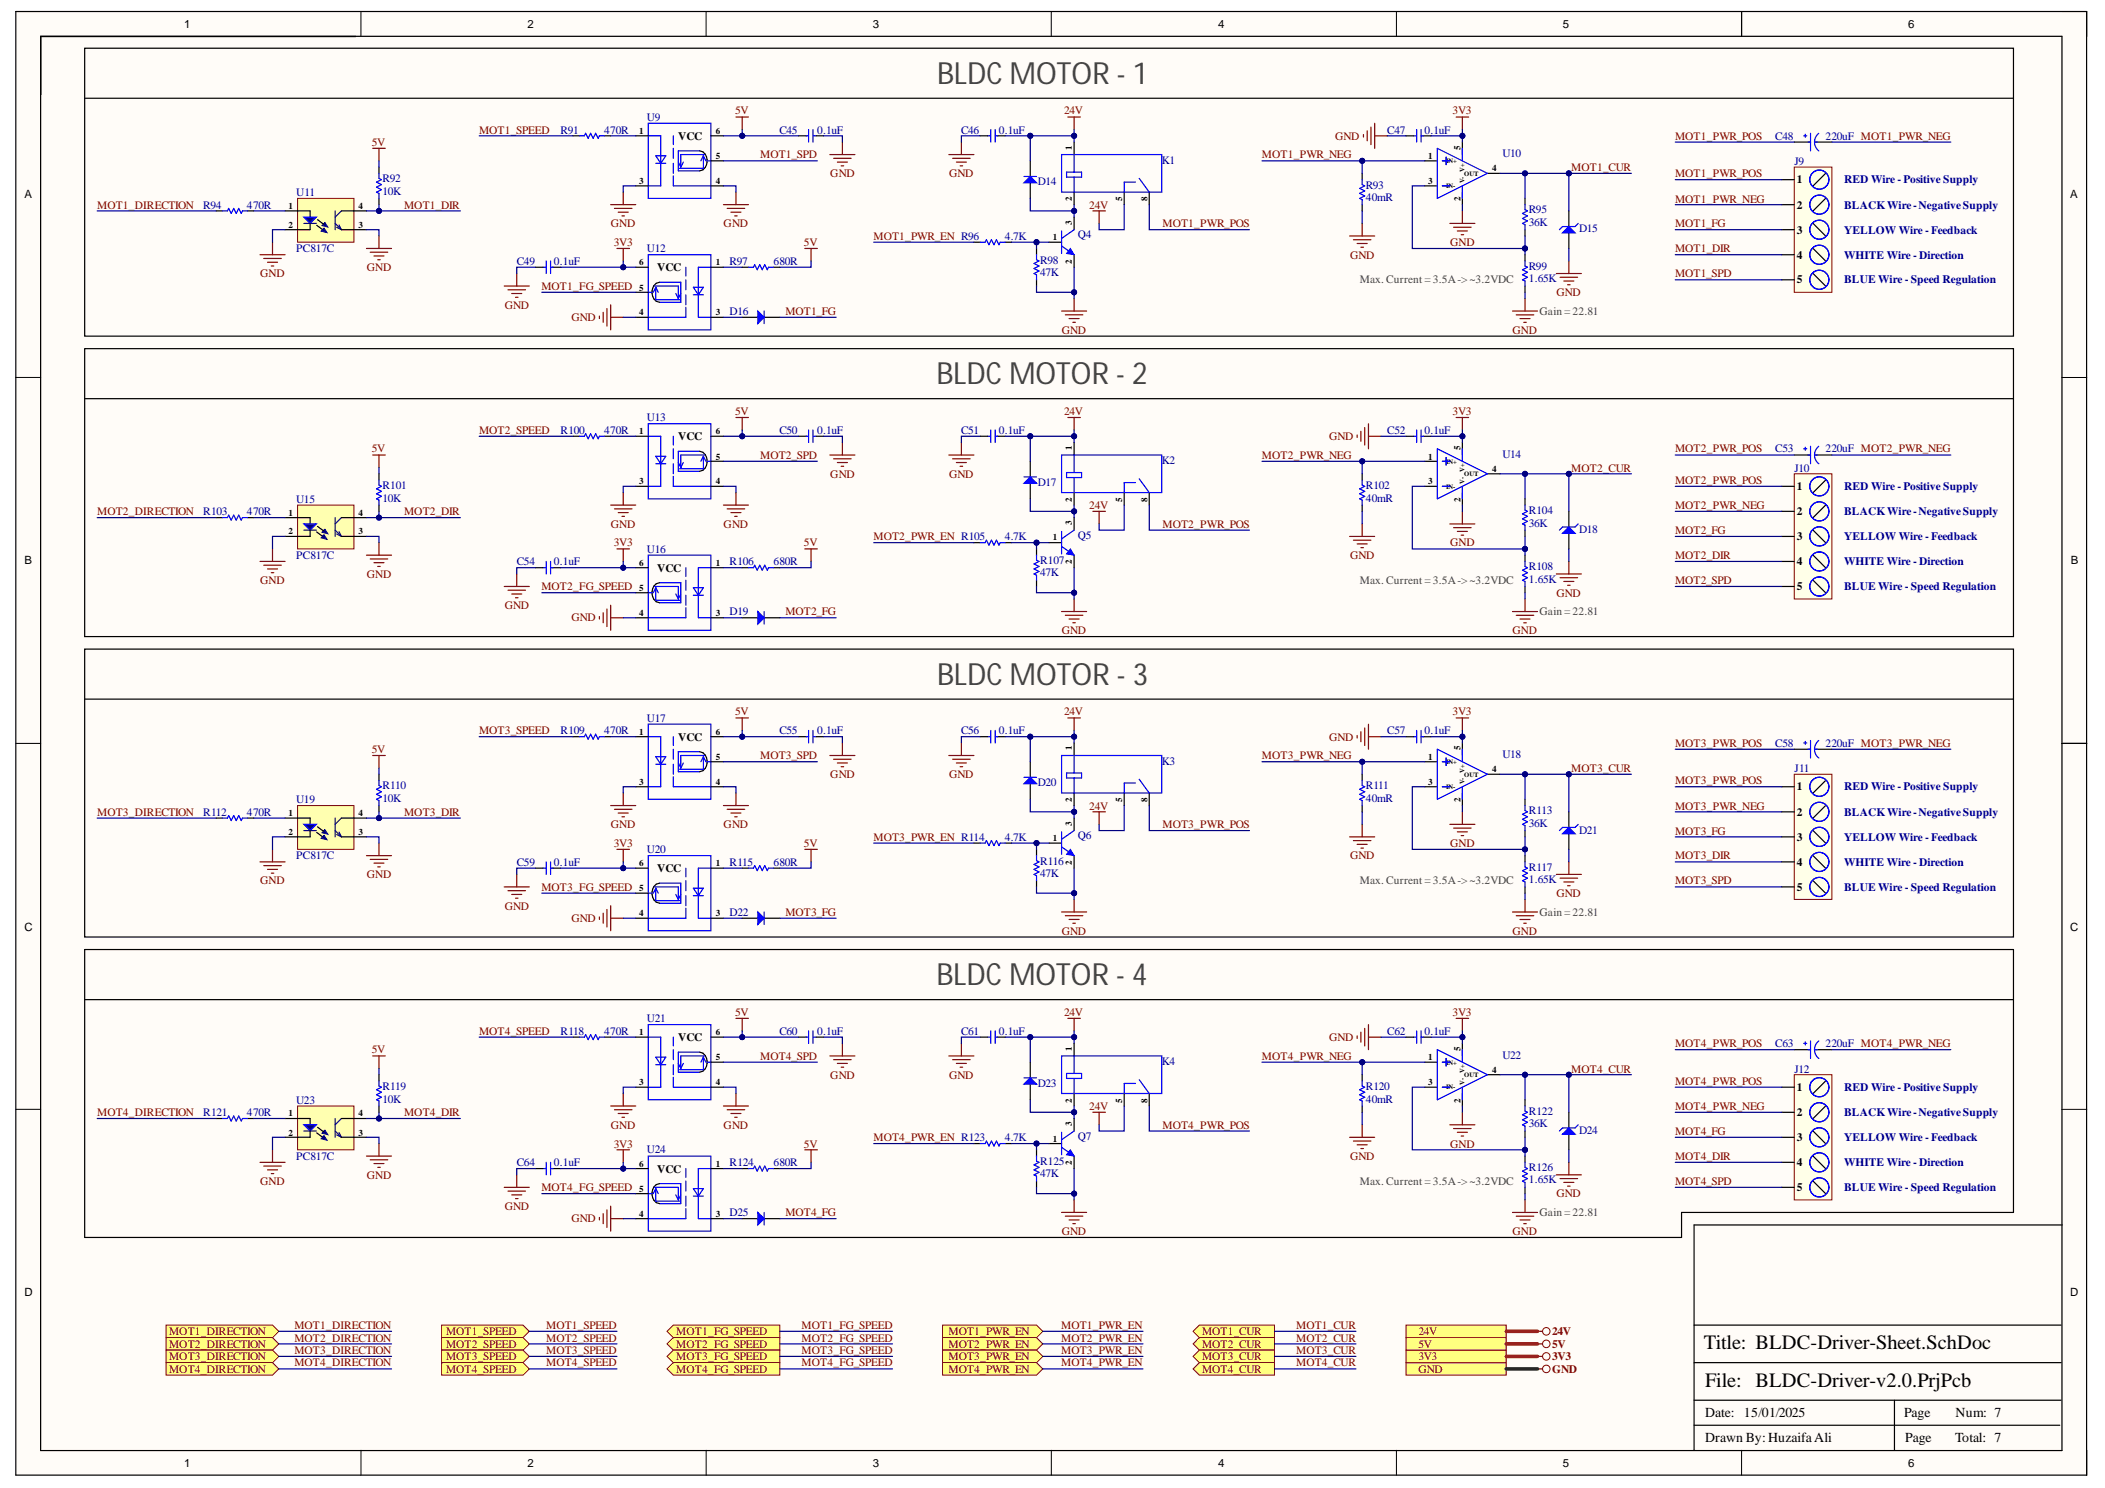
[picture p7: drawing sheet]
<svg xmlns="http://www.w3.org/2000/svg" width="297mm" height="210mm" viewBox="0 0 297 210" stroke-linecap="round" stroke-linejoin="round" font-family="sans-serif">
<defs><g id="words">
<g font-size="4.3" fill="#434343">
<text x="132.2" y="11.8">BLDCMOTOR- 1</text>
<text x="132.1" y="54.2">BLDCMOTOR- 2</text>
<text x="132.2" y="96.6">BLDCMOTOR- 3</text>
<text x="132.1" y="139">BLDCMOTOR- 4</text>
</g>
<g font-size="2.9">
<text x="240.4" y="190.4">Title: BLDC-Driver-Sheet.SchDoc</text>
<text x="240.6" y="195.7">File: BLDC-Driver-v2.0.PrjPcb</text>
</g>
<g font-size="1.9">
<text x="240.6" y="203.5">Drawn By:HuzaifaAli</text>
<text x="240.6" y="199.9">Date: 15/01/2025</text>
<text x="268.7" y="199.9">Page</text>
<text x="268.9" y="203.5">Page</text>
<text x="275.9" y="203.5">Total: 7</text>
<text x="276" y="199.9">Num: 7</text>
</g>
<g font-size="1.6">
<text x="26" y="4">1</text>
<text x="74.4" y="4">2</text>
<text x="123.2" y="4">3</text>
<text x="171.9" y="4">4</text>
<text x="220.5" y="4">5</text>
<text x="269.3" y="4">6</text>
<text x="95.7" y="19.7">VCC</text>
<text x="3.5" y="28">A</text>
<text x="253.5" y="25.9">1</text>
<text x="253.5" y="29.4">2</text>
<text x="292.1" y="28">A</text>
<text x="253.5" y="33">3</text>
<text x="92.7" y="38.2">VCC</text>
<text x="253.5" y="36.5">4</text>
<text x="253.5" y="40">5</text>
<text x="95.7" y="62.1">VCC</text>
<text x="253.5" y="69.1">1</text>
<text x="253.5" y="72.7">2</text>
<text x="253.5" y="76.2">3</text>
<text x="3.5" y="79.6">B</text>
<text x="92.7" y="80.6">VCC</text>
<text x="253.5" y="79.7">4</text>
<text x="253.5" y="83.3">5</text>
<text x="292.2" y="79.6">B</text>
<text x="95.7" y="104.5">VCC</text>
<text x="253.5" y="111.5">1</text>
<text x="253.5" y="115">2</text>
<text x="253.5" y="118.6">3</text>
<text x="92.7" y="123">VCC</text>
<text x="253.5" y="122.1">4</text>
<text x="253.5" y="125.7">5</text>
<text x="3.5" y="131.3">C</text>
<text x="292.1" y="131.3">C</text>
<text x="95.7" y="146.8">VCC</text>
<text x="253.5" y="153.9">1</text>
<text x="253.5" y="157.5">2</text>
<text x="253.5" y="160.9">3</text>
<text x="92.7" y="165.4">VCC</text>
<text x="253.5" y="164.5">4</text>
<text x="253.5" y="168">5</text>
<text x="3.5" y="182.8">D</text>
<text x="292.1" y="182.8">D</text>
<text x="26" y="206.9">1</text>
<text x="74.4" y="206.9">2</text>
<text x="123.2" y="206.9">3</text>
<text x="171.9" y="206.9">4</text>
<text x="220.5" y="206.9">5</text>
<text x="269.3" y="206.9">6</text>
</g>
<g font-size="1.6" fill="#000080">
<text x="91.3" y="17.1">U9</text>
<text x="79.1" y="18.8">R91</text>
<text x="85.3" y="18.8">470R</text>
<text x="110" y="18.8">C45</text>
<text x="115.3" y="18.8">0.1uF</text>
<text x="135.6" y="18.8">C46</text>
<text x="140.9" y="18.8">0.1uF</text>
<text x="164" y="23.1">K1</text>
<text x="195.8" y="18.8">C47</text>
<text x="201" y="18.8">0.1uF</text>
<text x="212" y="22.1">U10</text>
<text x="250.5" y="19.7">C48</text>
<text x="253.2" y="23.2">J9</text>
<text x="257.6" y="19.7">220uF MOT1_PWR_NEG</text>
<text x="28.7" y="29.4">R94</text>
<text x="34.9" y="29.4">470R</text>
<text x="41.8" y="27.6">U11</text>
<text x="54" y="25.7">R92</text>
<text x="54" y="27.5">10K</text>
<text x="146.4" y="26.1">D14</text>
<text x="192.7" y="26.6">R93</text>
<text x="192.7" y="28.3">40mR</text>
<text x="260.2" y="25.9">RED Wire - Positive Supply</text>
<text x="260.2" y="29.4">BLACKWire-NegativeSupply</text>
<text x="41.8" y="35.6">PC817C</text>
<text x="91.3" y="35.6">U12</text>
<text x="141.8" y="33.8">4.7K</text>
<text x="152.1" y="33.6">Q4</text>
<text x="215.7" y="30.1">R95</text>
<text x="215.7" y="31.9">36K</text>
<text x="222.8" y="32.8">D15</text>
<text x="260.2" y="33">YELLOW Wire - Feedback</text>
<text x="72.9" y="37.4">C49</text>
<text x="78.2" y="37.4">0.1uF</text>
<text x="103" y="37.4">R97</text>
<text x="109.1" y="37.4">680R</text>
<text x="146.8" y="37.2">R98</text>
<text x="146.8" y="39">47K</text>
<text x="215.7" y="38">R99</text>
<text x="215.7" y="39.8">1.65K</text>
<text x="260.2" y="36.5">WHITE Wire - Direction</text>
<text x="260.2" y="40">BLUE Wire - Speed Regulation</text>
<text x="103" y="44.5">D16</text>
<text x="91.3" y="59.4">U13</text>
<text x="79.1" y="61.2">R100</text>
<text x="85.3" y="61.2">470R</text>
<text x="110" y="61.2">C50</text>
<text x="115.3" y="61.2">0.1uF</text>
<text x="135.6" y="61.2">C51</text>
<text x="140.9" y="61.2">0.1uF</text>
<text x="164" y="65.4">K2</text>
<text x="195.8" y="61.2">C52</text>
<text x="201" y="61.2">0.1uF</text>
<text x="212" y="64.6">U14</text>
<text x="250.5" y="63.8">C53</text>
<text x="257.6" y="63.8">220uF MOT2_PWR_NEG</text>
<text x="41.8" y="70.9">U15</text>
<text x="54" y="69">R101</text>
<text x="54" y="70.7">10K</text>
<text x="146.4" y="68.6">D17</text>
<text x="192.7" y="69">R102</text>
<text x="192.7" y="70.7">40mR</text>
<text x="253.2" y="66.5">J10</text>
<text x="260.2" y="69.1">RED Wire - Positive Supply</text>
<text x="28.7" y="72.7">R103</text>
<text x="34.9" y="72.7">470R</text>
<text x="141.8" y="76.2">4.7K</text>
<text x="152.1" y="76.1">Q5</text>
<text x="215.7" y="72.5">R104</text>
<text x="215.7" y="74.3">36K</text>
<text x="222.8" y="75.1">D18</text>
<text x="260.2" y="76.2">YELLOW Wire - Feedback</text>
<text x="260.2" y="72.7">BLACKWire-NegativeSupply</text>
<text x="41.8" y="78.9">PC817C</text>
<text x="72.9" y="79.7">C54</text>
<text x="78.2" y="79.7">0.1uF</text>
<text x="91.3" y="78">U16</text>
<text x="103" y="79.7">R106</text>
<text x="109.1" y="79.7">680R</text>
<text x="146.8" y="79.5">R107</text>
<text x="146.8" y="81.3">47K</text>
<text x="215.7" y="80.5">R108</text>
<text x="215.7" y="82.2">1.65K</text>
<text x="260.2" y="79.7">WHITE Wire - Direction</text>
<text x="260.2" y="83.3">BLUE Wire - Speed Regulation</text>
<text x="103" y="86.8">D19</text>
<text x="91.3" y="101.9">U17</text>
<text x="79.1" y="103.5">R109</text>
<text x="85.3" y="103.5">470R</text>
<text x="110" y="103.5">C55</text>
<text x="115.3" y="103.5">0.1uF</text>
<text x="135.6" y="103.5">C56</text>
<text x="140.9" y="103.5">0.1uF</text>
<text x="164" y="107.9">K3</text>
<text x="195.8" y="103.5">C57</text>
<text x="201" y="103.5">0.1uF</text>
<text x="212" y="106.9">U18</text>
<text x="250.5" y="105.3">C58</text>
<text x="257.6" y="105.3">220uF MOT3_PWR_NEG</text>
<text x="41.8" y="113.3">U19</text>
<text x="54" y="111.3">R110</text>
<text x="54" y="113.1">10K</text>
<text x="146.4" y="110.9">D20</text>
<text x="192.7" y="111.3">R111</text>
<text x="192.7" y="113.1">40mR</text>
<text x="253.2" y="108.9">J11</text>
<text x="260.2" y="111.5">RED Wire - Positive Supply</text>
<text x="28.7" y="115">R112</text>
<text x="34.9" y="115">470R</text>
<text x="141.8" y="118.6">4.7K</text>
<text x="152.1" y="118.4">Q6</text>
<text x="215.7" y="114.9">R113</text>
<text x="215.7" y="116.6">36K</text>
<text x="222.8" y="117.6">D21</text>
<text x="260.2" y="118.6">YELLOW Wire - Feedback</text>
<text x="260.2" y="115">BLACKWire-NegativeSupply</text>
<text x="41.8" y="121.2">PC817C</text>
<text x="72.9" y="122.1">C59</text>
<text x="78.2" y="122.1">0.1uF</text>
<text x="91.3" y="120.4">U20</text>
<text x="103" y="122.1">R115</text>
<text x="109.1" y="122.1">680R</text>
<text x="146.8" y="122">R116</text>
<text x="146.8" y="123.7">47K</text>
<text x="215.7" y="122.8">R117</text>
<text x="215.7" y="124.6">1.65K</text>
<text x="260.2" y="122.1">WHITE Wire - Direction</text>
<text x="260.2" y="125.7">BLUE Wire - Speed Regulation</text>
<text x="103" y="129.2">D22</text>
<text x="79.1" y="146">R118</text>
<text x="85.3" y="146">470R</text>
<text x="91.3" y="144.2">U21</text>
<text x="110" y="146">C60</text>
<text x="115.3" y="146">0.1uF</text>
<text x="135.6" y="146">C61</text>
<text x="140.9" y="146">0.1uF</text>
<text x="195.8" y="146">C62</text>
<text x="201" y="146">0.1uF</text>
<text x="212" y="149.4">U22</text>
<text x="250.5" y="147.8">C63</text>
<text x="257.6" y="147.8">220uF MOT4_PWR_NEG</text>
<text x="41.8" y="155.7">U23</text>
<text x="54" y="153.8">R119</text>
<text x="54" y="155.5">10K</text>
<text x="146.4" y="153.3">D23</text>
<text x="164" y="150.2">K4</text>
<text x="192.7" y="153.8">R120</text>
<text x="192.7" y="155.5">40mR</text>
<text x="253.2" y="151.3">J12</text>
<text x="260.2" y="153.9">RED Wire - Positive Supply</text>
<text x="28.7" y="157.5">R121</text>
<text x="34.9" y="157.5">470R</text>
<text x="141.8" y="160.9">4.7K</text>
<text x="152.1" y="160.8">Q7</text>
<text x="215.7" y="157.3">R122</text>
<text x="215.7" y="159">36K</text>
<text x="222.8" y="159.9">D24</text>
<text x="260.2" y="160.9">YELLOW Wire - Feedback</text>
<text x="260.2" y="157.5">BLACKWire-NegativeSupply</text>
<text x="41.8" y="163.6">PC817C</text>
<text x="72.9" y="164.5">C64</text>
<text x="78.2" y="164.5">0.1uF</text>
<text x="91.3" y="162.7">U24</text>
<text x="103" y="164.5">R124</text>
<text x="109.1" y="164.5">680R</text>
<text x="146.8" y="164.3">R125</text>
<text x="146.8" y="166.1">47K</text>
<text x="215.7" y="165.3">R126</text>
<text x="215.7" y="166.9">1.65K</text>
<text x="260.2" y="164.5">WHITE Wire - Direction</text>
<text x="103" y="171.6">D25</text>
<text x="260.2" y="168">BLUE Wire - Speed Regulation</text>
</g>
<g font-size="1.6" fill="#800000">
<text x="103.7" y="16.1">5V</text>
<text x="150.2" y="16.1">24V</text>
<text x="205" y="16.1">3V3</text>
<text x="52.5" y="20.6">5V</text>
<text x="67.6" y="18.8">MOT1_SPEED</text>
<text x="107.3" y="22.3">MOT1_SPD</text>
<text x="178.1" y="22.3">MOT1_PWR_NEG</text>
<text x="188.4" y="19.7">GND</text>
<text x="236.4" y="19.7">MOT1_PWR_POS</text>
<text x="13.7" y="29.4">MOT1_DIRECTION</text>
<text x="57" y="29.4">MOT1_DIR</text>
<text x="117.2" y="25">GND</text>
<text x="133.9" y="25">GND</text>
<text x="153.7" y="29.4">24V</text>
<text x="221.7" y="24.1">MOT1_CUR</text>
<text x="236.4" y="25">MOT1_PWR_POS</text>
<text x="236.4" y="28.6">MOT1_PWR_NEG</text>
<text x="86.2" y="32">GND</text>
<text x="86.6" y="34.7">3V3</text>
<text x="102.1" y="32">GND</text>
<text x="113.4" y="34.7">5V</text>
<text x="123.3" y="33.8">MOT1_PWR_EN R96</text>
<text x="164" y="32">MOT1_PWR_POS</text>
<text x="204.6" y="34.7">GND</text>
<text x="236.4" y="32">MOT1_FG</text>
<text x="236.4" y="35.6">MOT1_DIR</text>
<text x="36.7" y="39.1">GND</text>
<text x="51.8" y="38.2">GND</text>
<text x="76.4" y="40.9">MOT1_FG_SPEED</text>
<text x="190.5" y="36.5">GND</text>
<text x="219.6" y="41.8">GND</text>
<text x="236.4" y="39.1">MOT1_SPD</text>
<text x="71.2" y="43.5">GND</text>
<text x="80.6" y="45.3">GND</text>
<text x="110.8" y="44.5">MOT1_FG</text>
<text x="149.8" y="47.1">GND</text>
<text x="213.4" y="47.1">GND</text>
<text x="103.7" y="58.6">5V</text>
<text x="150.2" y="58.6">24V</text>
<text x="205" y="58.6">3V3</text>
<text x="52.5" y="63.8">5V</text>
<text x="67.6" y="61.2">MOT2_SPEED</text>
<text x="107.3" y="64.7">MOT2_SPD</text>
<text x="178.1" y="64.7">MOT2_PWR_NEG</text>
<text x="187.6" y="62.1">GND</text>
<text x="236.4" y="63.8">MOT2_PWR_POS</text>
<text x="117.2" y="67.4">GND</text>
<text x="133.9" y="67.4">GND</text>
<text x="153.7" y="71.8">24V</text>
<text x="221.7" y="66.5">MOT2_CUR</text>
<text x="236.4" y="68.3">MOT2_PWR_POS</text>
<text x="236.4" y="71.8">MOT2_PWR_NEG</text>
<text x="13.7" y="72.7">MOT2_DIRECTION</text>
<text x="57" y="72.7">MOT2_DIR</text>
<text x="86.2" y="74.5">GND</text>
<text x="86.6" y="77.1">3V3</text>
<text x="102.1" y="74.5">GND</text>
<text x="113.4" y="77.1">5V</text>
<text x="123.3" y="76.2">MOT2_PWR_EN R105</text>
<text x="164" y="74.5">MOT2_PWR_POS</text>
<text x="204.6" y="77.1">GND</text>
<text x="236.4" y="75.3">MOT2_FG</text>
<text x="36.7" y="82.4">GND</text>
<text x="51.8" y="81.5">GND</text>
<text x="76.4" y="83.3">MOT2_FG_SPEED</text>
<text x="190.5" y="78.9">GND</text>
<text x="236.4" y="78.9">MOT2_DIR</text>
<text x="236.4" y="82.4">MOT2_SPD</text>
<text x="71.2" y="86">GND</text>
<text x="80.6" y="87.7">GND</text>
<text x="110.8" y="86.8">MOT2_FG</text>
<text x="149.8" y="89.4">GND</text>
<text x="213.4" y="89.4">GND</text>
<text x="219.6" y="84.2">GND</text>
<text x="103.7" y="100.9">5V</text>
<text x="150.2" y="100.9">24V</text>
<text x="205" y="100.9">3V3</text>
<text x="52.5" y="106.3">5V</text>
<text x="67.6" y="103.5">MOT3_SPEED</text>
<text x="107.3" y="107.1">MOT3_SPD</text>
<text x="178.1" y="107.1">MOT3_PWR_NEG</text>
<text x="187.6" y="104.5">GND</text>
<text x="236.4" y="105.3">MOT3_PWR_POS</text>
<text x="117.2" y="109.8">GND</text>
<text x="133.9" y="109.8">GND</text>
<text x="221.7" y="108.9">MOT3_CUR</text>
<text x="236.4" y="110.6">MOT3_PWR_POS</text>
<text x="13.7" y="115">MOT3_DIRECTION</text>
<text x="57" y="115">MOT3_DIR</text>
<text x="86.2" y="116.8">GND</text>
<text x="86.6" y="119.4">3V3</text>
<text x="102.1" y="116.8">GND</text>
<text x="113.4" y="119.4">5V</text>
<text x="123.3" y="118.6">MOT3_PWR_EN R114</text>
<text x="153.7" y="114.2">24V</text>
<text x="164" y="116.8">MOT3_PWR_POS</text>
<text x="204.6" y="119.4">GND</text>
<text x="236.4" y="114.2">MOT3_PWR_NEG</text>
<text x="236.4" y="117.7">MOT3_FG</text>
<text x="36.7" y="124.8">GND</text>
<text x="51.8" y="123.9">GND</text>
<text x="76.4" y="125.7">MOT3_FG_SPEED</text>
<text x="190.5" y="121.2">GND</text>
<text x="236.4" y="121.2">MOT3_DIR</text>
<text x="236.4" y="124.8">MOT3_SPD</text>
<text x="71.2" y="128.3">GND</text>
<text x="80.6" y="130.1">GND</text>
<text x="110.8" y="129.2">MOT3_FG</text>
<text x="149.8" y="131.9">GND</text>
<text x="213.4" y="131.9">GND</text>
<text x="219.6" y="126.5">GND</text>
<text x="103.7" y="143.4">5V</text>
<text x="150.2" y="143.4">24V</text>
<text x="205" y="143.4">3V3</text>
<text x="52.5" y="148.6">5V</text>
<text x="67.6" y="146">MOT4_SPEED</text>
<text x="107.3" y="149.5">MOT4_SPD</text>
<text x="178.1" y="149.5">MOT4_PWR_NEG</text>
<text x="187.6" y="146.8">GND</text>
<text x="236.4" y="147.8">MOT4_PWR_POS</text>
<text x="117.2" y="152.1">GND</text>
<text x="133.9" y="152.1">GND</text>
<text x="221.7" y="151.3">MOT4_CUR</text>
<text x="236.4" y="153">MOT4_PWR_POS</text>
<text x="13.7" y="157.5">MOT4_DIRECTION</text>
<text x="57" y="157.5">MOT4_DIR</text>
<text x="86.2" y="159.3">GND</text>
<text x="86.6" y="161.9">3V3</text>
<text x="102.1" y="159.3">GND</text>
<text x="113.4" y="161.9">5V</text>
<text x="123.3" y="160.9">MOT4_PWR_EN R123</text>
<text x="153.7" y="156.5">24V</text>
<text x="164" y="159.3">MOT4_PWR_POS</text>
<text x="204.6" y="161.9">GND</text>
<text x="236.4" y="156.5">MOT4_PWR_NEG</text>
<text x="236.4" y="160.1">MOT4_FG</text>
<text x="36.7" y="167.2">GND</text>
<text x="51.8" y="166.3">GND</text>
<text x="190.5" y="163.6">GND</text>
<text x="236.4" y="163.6">MOT4_DIR</text>
<text x="236.4" y="167.2">MOT4_SPD</text>
<text x="71.2" y="170.7">GND</text>
<text x="76.4" y="168">MOT4_FG_SPEED</text>
<text x="80.6" y="172.4">GND</text>
<text x="110.8" y="171.6">MOT4_FG</text>
<text x="219.6" y="168.9">GND</text>
<text x="149.8" y="174.2">GND</text>
<text x="213.4" y="174.2">GND</text>
<text x="23.9" y="188.3">MOT1_DIRECTION</text>
<text x="23.9" y="190.1">MOT2_DIRECTION</text>
<text x="23.9" y="191.9">MOT3_DIRECTION</text>
<text x="41.5" y="187.5">MOT1_DIRECTION</text>
<text x="41.5" y="189.3">MOT2_DIRECTION</text>
<text x="41.5" y="191">MOT3_DIRECTION</text>
<text x="62.9" y="188.3">MOT1_SPEED</text>
<text x="62.9" y="190.1">MOT2_SPEED</text>
<text x="62.9" y="191.9">MOT3_SPEED</text>
<text x="77.1" y="187.5">MOT1_SPEED</text>
<text x="77.1" y="189.3">MOT2_SPEED</text>
<text x="77.1" y="191">MOT3_SPEED</text>
<text x="95.4" y="188.3">MOT1_FG_SPEED</text>
<text x="95.4" y="190.1">MOT2_FG_SPEED</text>
<text x="95.4" y="191.9">MOT3_FG_SPEED</text>
<text x="113.1" y="187.5">MOT1_FG_SPEED</text>
<text x="113.1" y="189.3">MOT2_FG_SPEED</text>
<text x="113.1" y="191">MOT3_FG_SPEED</text>
<text x="133.8" y="188.3">MOT1_PWR_EN</text>
<text x="133.8" y="190.1">MOT2_PWR_EN</text>
<text x="133.8" y="191.9">MOT3_PWR_EN</text>
<text x="149.7" y="187.5">MOT1_PWR_EN</text>
<text x="149.7" y="189.3">MOT2_PWR_EN</text>
<text x="149.7" y="191">MOT3_PWR_EN</text>
<text x="169.6" y="188.3">MOT1_CUR</text>
<text x="169.6" y="190.1">MOT2_CUR</text>
<text x="169.6" y="191.9">MOT3_CUR</text>
<text x="182.9" y="187.5">MOT1_CUR</text>
<text x="182.9" y="189.3">MOT2_CUR</text>
<text x="182.9" y="191">MOT3_CUR</text>
<text x="200.2" y="191.9">3V3</text>
<text x="200.2" y="190.1">5V</text>
<text x="200.2" y="188.3">24V</text>
<text x="219" y="191.9">3V3</text>
<text x="219" y="190.1">5V</text>
<text x="219" y="188.3">24V</text>
<text x="23.9" y="193.7">MOT4_DIRECTION</text>
<text x="41.5" y="192.7">MOT4_DIRECTION</text>
<text x="62.9" y="193.7">MOT4_SPEED</text>
<text x="77.1" y="192.7">MOT4_SPEED</text>
<text x="95.4" y="193.7">MOT4_FG_SPEED</text>
<text x="113.1" y="192.7">MOT4_FG_SPEED</text>
<text x="133.8" y="193.7">MOT4_PWR_EN</text>
<text x="149.7" y="192.7">MOT4_PWR_EN</text>
<text x="169.6" y="193.7">MOT4_CUR</text>
<text x="182.9" y="192.7">MOT4_CUR</text>
<text x="200.2" y="193.7">GND</text>
<text x="219" y="193.7">GND</text>
</g>
<g font-size="1.6" fill="#434343">
<text x="191.9" y="40">Max. Current = 3.5A-&gt; ~3.2VDC</text>
<text x="217.2" y="44.5">Gain = 22.81</text>
<text x="191.9" y="82.4">Max. Current = 3.5A-&gt; ~3.2VDC</text>
<text x="217.2" y="86.8">Gain = 22.81</text>
<text x="191.9" y="124.8">Max. Current = 3.5A-&gt; ~3.2VDC</text>
<text x="217.2" y="129.2">Gain = 22.81</text>
<text x="191.9" y="167.2">Max. Current = 3.5A-&gt; ~3.2VDC</text>
<text x="217.2" y="171.6">Gain = 22.81</text>
</g>
<g font-size="1.3">
<text x="90.2" y="18.8">1</text>
<text x="101" y="22.4">5</text>
<text x="101" y="18.8">6</text>
<text x="151.3" y="21.1" transform="rotate(-90 151.3 21.1)">1</text>
<text x="201.5" y="22.4">1</text>
<text x="206.1" y="21.1" transform="rotate(-90 206.1 21.1)">5</text>
<text x="40.7" y="29.5">1</text>
<text x="50.6" y="29.5">4</text>
<text x="90.2" y="25.9">3</text>
<text x="101" y="25.9">4</text>
<text x="151.3" y="28.4" transform="rotate(-90 151.3 28.4)">2</text>
<text x="158.4" y="28.4" transform="rotate(-90 158.4 28.4)">5</text>
<text x="161.9" y="28.4" transform="rotate(-90 161.9 28.4)">8</text>
<text x="201.5" y="25.9">3</text>
<text x="206.1" y="28.4" transform="rotate(-90 206.1 28.4)">2</text>
<text x="210.6" y="24.2">4</text>
<text x="40.7" y="32.1">2</text>
<text x="50.6" y="32.1">3</text>
<text x="148.6" y="33.9">1</text>
<text x="151.3" y="31.7" transform="rotate(-90 151.3 31.7)">3</text>
<text x="90.2" y="41">5</text>
<text x="90.2" y="37.4">6</text>
<text x="101" y="37.4">1</text>
<text x="151.3" y="37.2" transform="rotate(-90 151.3 37.2)">2</text>
<text x="90.2" y="44.5">4</text>
<text x="101" y="44.5">3</text>
<text x="90.2" y="61.3">1</text>
<text x="101" y="64.8">5</text>
<text x="101" y="61.3">6</text>
<text x="151.3" y="63.5" transform="rotate(-90 151.3 63.5)">1</text>
<text x="201.5" y="64.8">1</text>
<text x="206.1" y="63.5" transform="rotate(-90 206.1 63.5)">5</text>
<text x="90.2" y="68.3">3</text>
<text x="101" y="68.3">4</text>
<text x="151.3" y="70.7" transform="rotate(-90 151.3 70.7)">2</text>
<text x="158.4" y="70.7" transform="rotate(-90 158.4 70.7)">5</text>
<text x="161.9" y="70.7" transform="rotate(-90 161.9 70.7)">8</text>
<text x="201.5" y="68.3">3</text>
<text x="206.1" y="70.7" transform="rotate(-90 206.1 70.7)">2</text>
<text x="210.6" y="66.6">4</text>
<text x="40.7" y="72.8">1</text>
<text x="40.7" y="75.4">2</text>
<text x="50.6" y="75.4">3</text>
<text x="50.6" y="72.8">4</text>
<text x="148.6" y="76.2">1</text>
<text x="151.3" y="74" transform="rotate(-90 151.3 74)">3</text>
<text x="90.2" y="83.3">5</text>
<text x="90.2" y="79.8">6</text>
<text x="101" y="79.8">1</text>
<text x="151.3" y="79.6" transform="rotate(-90 151.3 79.6)">2</text>
<text x="90.2" y="86.9">4</text>
<text x="101" y="86.9">3</text>
<text x="90.2" y="103.6">1</text>
<text x="101" y="107.2">5</text>
<text x="101" y="103.6">6</text>
<text x="151.3" y="105.8" transform="rotate(-90 151.3 105.8)">1</text>
<text x="201.5" y="107.2">1</text>
<text x="206.1" y="105.8" transform="rotate(-90 206.1 105.8)">5</text>
<text x="90.2" y="110.7">3</text>
<text x="101" y="110.7">4</text>
<text x="151.3" y="113.2" transform="rotate(-90 151.3 113.2)">2</text>
<text x="158.4" y="113.2" transform="rotate(-90 158.4 113.2)">5</text>
<text x="161.9" y="113.2" transform="rotate(-90 161.9 113.2)">8</text>
<text x="201.5" y="110.7">3</text>
<text x="206.1" y="113.2" transform="rotate(-90 206.1 113.2)">2</text>
<text x="210.6" y="109">4</text>
<text x="40.7" y="115.1">1</text>
<text x="40.7" y="117.7">2</text>
<text x="50.6" y="117.7">3</text>
<text x="50.6" y="115.1">4</text>
<text x="148.6" y="118.7">1</text>
<text x="151.3" y="116.5" transform="rotate(-90 151.3 116.5)">3</text>
<text x="90.2" y="125.7">5</text>
<text x="90.2" y="122.2">6</text>
<text x="101" y="122.2">1</text>
<text x="151.3" y="122" transform="rotate(-90 151.3 122)">2</text>
<text x="90.2" y="129.2">4</text>
<text x="101" y="129.2">3</text>
<text x="90.2" y="146.1">1</text>
<text x="101" y="149.5">5</text>
<text x="101" y="146.1">6</text>
<text x="151.3" y="148.3" transform="rotate(-90 151.3 148.3)">1</text>
<text x="201.5" y="149.5">1</text>
<text x="206.1" y="148.3" transform="rotate(-90 206.1 148.3)">5</text>
<text x="90.2" y="153.1">3</text>
<text x="101" y="153.1">4</text>
<text x="151.3" y="155.5" transform="rotate(-90 151.3 155.5)">2</text>
<text x="158.4" y="155.5" transform="rotate(-90 158.4 155.5)">5</text>
<text x="161.9" y="155.5" transform="rotate(-90 161.9 155.5)">8</text>
<text x="201.5" y="153.1">3</text>
<text x="206.1" y="155.5" transform="rotate(-90 206.1 155.5)">2</text>
<text x="210.6" y="151.3">4</text>
<text x="40.7" y="157.5">1</text>
<text x="40.7" y="160.2">2</text>
<text x="50.6" y="160.2">3</text>
<text x="50.6" y="157.5">4</text>
<text x="148.6" y="161">1</text>
<text x="151.3" y="158.8" transform="rotate(-90 151.3 158.8)">3</text>
<text x="90.2" y="164.6">6</text>
<text x="101" y="164.6">1</text>
<text x="151.3" y="164.3" transform="rotate(-90 151.3 164.3)">2</text>
<text x="90.2" y="171.7">4</text>
<text x="90.2" y="168.1">5</text>
<text x="101" y="171.7">3</text>
</g>
<g font-size=".9">
<text x="204.1" y="23">IN+</text>
<text x="204.1" y="26.5">IN-</text>
<text x="206.6" y="24.8">OUT</text>
<text x="206.7" y="25.9" transform="rotate(-90 206.7 25.9)">V-</text>
<text x="206.7" y="24.3" transform="rotate(-90 206.7 24.3)">V+</text>
<text x="204.1" y="65.4">IN+</text>
<text x="204.1" y="69">IN-</text>
<text x="206.6" y="67.2">OUT</text>
<text x="206.7" y="68.2" transform="rotate(-90 206.7 68.2)">V-</text>
<text x="206.7" y="66.6" transform="rotate(-90 206.7 66.6)">V+</text>
<text x="204.1" y="107.8">IN+</text>
<text x="204.1" y="111.3">IN-</text>
<text x="206.6" y="109.5">OUT</text>
<text x="206.7" y="110.6" transform="rotate(-90 206.7 110.6)">V-</text>
<text x="206.7" y="109" transform="rotate(-90 206.7 109)">V+</text>
<text x="204.1" y="153.7">IN-</text>
<text x="204.1" y="150.2">IN+</text>
<text x="206.6" y="151.9">OUT</text>
<text x="206.7" y="153" transform="rotate(-90 206.7 153)">V-</text>
<text x="206.7" y="151.4" transform="rotate(-90 206.7 151.4)">V+</text>
</g>
</g></defs>
<g fill="#fffcf8">
<path d="M2.2 1.6h292.3v206.5h-292.3z" fill-rule="evenodd"/>
<path d="M5.8 5.2h285.1v199.4h-285.1z" fill-rule="evenodd"/>
</g>
<g fill="none" stroke="#000" stroke-width=".14">
<path d="M2.2 1.6h3.6M50.9 1.6v3.6M99.6 1.6v3.6M148.3 1.6v3.6M197 1.6v3.6M245.8 1.6v3.6M290.9 1.6h3.6v3.6M2.2 53.2h3.6M290.9 53.3h3.6M2.2 104.9h3.6M290.9 104.9h3.6M2.2 156.5h3.6"/>
<path d="M290.9 156.5h3.6M50.9 204.6v3.5M99.6 204.6v3.5M148.4 204.6v3.5M197 204.6v3.5M245.8 204.6v3.5M294.5 204.6v3.5"/>
</g>
<path d="M2.2 1.6h292.2v206.5h-292.2zM5.7 5.1h285.3v199.5h-285.3zM50.2 5.1h-44.5v8.3M245.8 1.6v3.5M291 104.9h3.5M291 172.8h-51.9v31.8M239.1 197.5h51.7M239.1 192.2h51.7M239.1 186.9h51.7M267.3 197.5v7.1M239.1 201.1h51.6" fill="none" stroke="#000" stroke-width=".17"/>
<path d="M253.2 23.6h5.3v17.6h-5.3z" fill-rule="evenodd" fill="#ffffe8"/>
<path d="M253.2 23.6h5.3v17.6h-5.3z" fill="none" stroke="#800000" stroke-width=".14"/>
<g fill="none" stroke="#000" stroke-width=".17">
<path d="M138.3 19.2h1.1M140.7 19.2h1.1M145.4 22.7v2.2M145.4 25.8v2.2M151.6 20v1.8M151.6 27.1v1.8M158.6 27.1v1.8M162.2 27.1v1.8M251.4 25.3h1.8M251.4 28.9h1.8M251.4 32.4h1.8M251.4 35.9h1.8"/>
<path d="M251.4 39.5h1.8M255.8 35.1l1.8 1.7M255.8 31.5l1.8 1.8M255.8 38.6l1.8 1.7M257.6 24.5l-1.8 1.7M257.6 28l-1.8 1.8"/>
</g>
<g fill="none" stroke="#00f" stroke-width=".17">
<path d="M139.4 19.2h.3M139.8 18.3v1.7M140.4 19.2h.4M140.4 18.3v1.7M149.8 21.8h14.1v5.3h-14.1zM150.5 24.3h2.1v.7h-2.1zM151.6 21.8v2.5M151.6 25v2.1M160.2 25.7h-1.6v1.4M160.8 25.2l1.4 1.9"/>
<circle cx="256.7" cy="32.4" r="1.34"/>
<circle cx="256.7" cy="35.9" r="1.35"/>
<circle cx="256.7" cy="39.5" r="1.35"/>
<circle cx="256.7" cy="25.3" r="1.35"/>
<circle cx="256.7" cy="28.9" r="1.35"/>
<circle cx="256.7" cy="32.4" r="1.35"/>
</g>
<path d="M150.7 16.5h1.8M151.6 16.5v1.8M133.9 21.8h3.5M134.4 22.3h2.5M135 22.9h1.4M135.5 23.4h.3M135.7 20v1.8" fill="none" stroke="#800000" stroke-width=".17"/>
<path d="M144.5 25.8l.9-.9 .9 .9z" fill="#00f"/>
<path d="M144.5 25.8l.9-.9 .9 .9zM144.5 24.9h1.8M149.8 34.7l1.8 1.2M149.8 32.6v3.2M151.6 32.4l-1.8 1.2" fill="none" stroke="#00f" stroke-width=".17"/>
<path d="M148 34.2h1.8M151.6 30.6v1.8M151.6 35.9v1.8" fill="none" stroke="#000" stroke-width=".17"/>
<path d="M151 35l.6 .9-1.1-.1z" fill="#00f"/>
<path d="M151 35l.6 .9-1.1-.1z" fill="none" stroke="#00f" stroke-width=".14"/>
<g fill="none" stroke="#800000" stroke-width=".17">
<path d="M192.4 19v.3M192.9 18.5v1.4M193.5 17.9v2.5M194 17.4v3.5M194 19.2h1.7M205.5 16.5h1.7M206.4 16.5v1.8M154.2 29.8h1.8M155.1 29.8v1.7M190.5 33.3h3.5M191 33.8h2.5M191.5 34.3h1.4"/>
<path d="M192 34.9h.4M192.2 31.5v1.8M204.6 31.5h3.5M205.1 32.1h2.5M205.6 32.6h1.5M206.2 33.1h.3M206.4 29.8v1.7M149.8 43.9h3.5M150.3 44.4h2.5M150.9 44.9h1.4M151.4 45.5h.3M151.6 42.1v1.8"/>
<path d="M213.4 43.9h3.6M214 44.4h2.4M214.5 44.9h1.4M215 45.5h.4M215.2 42.1v1.8"/>
</g>
<g fill="none" stroke="#000" stroke-width=".17">
<path d="M198.4 19.2h1.1M200.8 19.2h1.1M137.4 34.2h.9M141.8 34.2h.9M146.3 35v.9M146.3 39.5v.8M192.2 24.5v.8M192.2 28.9v.9M201.1 26.2h1.7M201.1 22.7h1.7M206.4 20v1.8M206.4 27.1v1.8"/>
<path d="M209.9 24.5h1.8M215.2 28v.9M215.2 32.4v.9M221.4 29.8v2.2M221.4 32.8v2.3"/>
</g>
<g fill="none" stroke="#00f" stroke-width=".17">
<path d="M199.5 19.2h.3M199.9 18.3v1.7M200.5 19.2h.4M200.5 18.3v1.7M138.3 34.2h.7l.2-.4 .3 .7 .4-.7 .4 .7 .3-.7 .4 .7 .1-.3h.7M146.3 35.9v.7l.3 .2-.7 .4 .7 .3-.7 .4 .7 .3-.7 .4 .4 .2v.7M192.2 25.3v.7l.4 .2-.7 .4 .7 .3-.7 .4 .7 .3-.7 .4 .3 .2v.7M202.8 20.9l7.1 3.6-7.1 3.5zM203.5 26.2h1.1M203.5 22.7h1.1M204.1 22.2v1M206.4 20.9v1.8"/>
<path d="M206.4 26.2v1.8M215.2 28.9v.7l.3 .2-.7 .3 .7 .4-.7 .3 .7 .4-.7 .3 .4 .2v.7"/>
</g>
<path d="M220.5 32.8l.9-.8 .9 .8z" fill="#00f"/>
<g fill="none" stroke="#00f" stroke-width=".17">
<path d="M91.5 35.9h8.8v10.6h-8.8zM93.1 39.8h3v2.8h-3M96.8 37.7v1.2M96.8 39.5v1.4M100.3 37.7h-1.8v7.1h1.8M215.2 36.8v.7l.3 .2-.7 .4 .7 .3-.7 .4 .7 .3-.7 .4 .4 .1v.7M220.5 32.8l.9-.8 .9 .8zM222.7 31.5l-.4 .5h-1.8l-.5 .4M91.5 41.2h.5M92.4 40.3h3.3v1.8M92.5 40.5v1.8h3.4M92.5 40.5l.4 .7"/>
<path d="M92.5 40.5l-.3 .7M95.4 41.4l.3 .7M96.1 41.4l-.4 .7M96.8 43.3v1.5h-5.3M96.8 41.6v1.4M97.8 40.5h1.5l-.8 1.1zM97.8 41.6h1.5"/>
</g>
<path d="M113.6 35h1.7M114.5 35v1.8M219.6 38.6h3.5M220.1 39.1h2.5M220.7 39.6h1.4M221.4 36.8v1.8M221.2 40.2h.4" fill="none" stroke="#800000" stroke-width=".17"/>
<path d="M89.7 37.7h1.8M93.1 39.8a1.51 1.51 0 0 0-.8 2.4l.3 .3 .5 .1M100.3 37.7h1.8M215.2 35.9v.9M89.7 44.8h1.8M89.7 41.2h1.8M100.3 44.8h1.8M104.7 44.8h2.2M107.8 44.8h2.2M215.2 40.3v.9" fill="none" stroke="#000" stroke-width=".17"/>
<path d="M106.9 43.9l.9 .9-.9 .8z" fill="#00f"/>
<path d="M76.6 37.7h.4M77.1 36.8v1.8M77.7 37.7h.3M77.7 36.8v1.8M105.6 37.7h.7l.2-.4 .4 .8 .3-.8 .4 .8 .3-.8 .4 .8 .1-.4h.8M106.9 43.9l.9 .9-.9 .8zM107.8 43.9v1.7" fill="none" stroke="#00f" stroke-width=".17"/>
<path d="M75.6 37.7h1M78 37.7h1.1M104.7 37.7h.9M109.2 37.7h.8" fill="none" stroke="#000" stroke-width=".17"/>
<path d="M72.9 38.6v1.7M87.1 35h1.7M87.9 35v1.8M71.2 40.3h3.5M71.7 40.9h2.5M72.2 41.4h1.4M72.7 41.9h.4M84.6 44.6v.3M85.1 44.1v1.4M85.6 43.5v2.5M86.2 43v3.5M86.2 44.8h1.7" fill="none" stroke="#800000" stroke-width=".17"/>
<path d="M42 28h7.9v6.2h-7.9z" fill-rule="evenodd" fill="#ffffb0"/>
<path d="M42 28h7.9v6.2h-7.9z" fill="none" stroke="#800000" stroke-width=".14"/>
<path d="M40.2 29.8h1.8M40.2 32.4h1.8M44.7 31.8l.8 .6" fill="none" stroke="#000" stroke-width=".17"/>
<path d="M45.3 32.6l.4-.4-.2 .2 .2-.2 .5 .6z" fill-rule="evenodd" fill="#0c0087"/>
<path d="M45.3 32.6l.4-.4-.2 .2 .2-.2 .5 .6z" fill="none" stroke="#0c0087" stroke-width=".14"/>
<path d="M45.4 31.8l.5-.4-.3 .2 .3-.2 .4 .6z" fill-rule="evenodd" fill="#0c0087"/>
<path d="M45.4 31.8l.5-.4-.3 .2 .3-.2 .4 .6z" fill="none" stroke="#0c0087" stroke-width=".14"/>
<path d="M42 29.8h1.8v.8M44.8 31l.8 .6" fill="none" stroke="#000" stroke-width=".17"/>
<path d="M42.9 30.6h1.7l-.8 .9z" fill="#0c0087"/>
<g fill="none" stroke="#00f" stroke-width=".17">
<path d="M81.8 19.2h.7l.1-.4 .4 .7 .3-.7 .4 .7 .4-.7 .3 .7 .2-.3h.7M91.5 17.4h8.8v10.6h-8.8zM91.5 19.2h1.7v7h-1.7M95 19.2v1.2M113.7 19.2h.4M114.1 18.3v1.7M114.7 18.3v1.7M114.8 19.2h.4M31.4 29.8h.7l.2-.4 .3 .7 .4-.7 .3 .7 .4-.7 .3 .7 .2-.3h.7M42.9 30.6h1.7l-.8 .9zM53.5 24.5v.7l.3 .1-.7 .4 .7 .3-.7 .4 .7 .4-.7 .3 .4 .2v.7M92.5 22h1.5l-.8 1z"/>
<path d="M92.5 23h1.5M95 24.8v1.4h5.3M95 20.9v1.4M95 23v1.5M95.7 22.9l.4 .7M96.4 22.9l-.3 .7M98.7 21.3h-3v2.8h3M99.3 22v1.7h-3.4M99.3 22l-.4 .7M99.3 22l.3 .7M99.4 21.8h-3.3v1.8M99.8 22.7h.5"/>
</g>
<path d="M42.9 31.5h1.7M47.3 29.8v2.6M47.3 31.5l.9 .9M47.5 32.1l.7 .3M47.8 31.7l.4 .7M48.2 29.8l-.9 .8" fill="none" stroke="#11037f" stroke-width=".17"/>
<g fill="none" stroke="#000" stroke-width=".17">
<path d="M11.9 6.8h272.2v40.6h-272.2zM11.9 13.9h272.2M80.9 19.2h.9M85.3 19.2h.9M89.7 19.2h1.8M100.3 19.2h1.8M112.7 19.2h1.1M115.2 19.2h1M30.5 29.8h.9M34.9 29.8h.9M43.8 31.5v.9h-1.8M48.2 32.4h3.5"/>
<path d="M48.2 29.8h3.5M53.5 23.6v.9M53.5 28v.9M89.7 26.2h1.8M98.7 21.3a1.5 1.5 0 0 1 .8 2.3l-.3 .4-.5 .1M100.3 26.2h1.8M100.3 22.7h1.8"/>
</g>
<g fill="none" stroke="#800000" stroke-width=".17">
<path d="M103.8 16.5h1.8M104.7 16.5v1.8M36.7 35.9h3.5M37.2 36.5h2.5M37.8 37h1.4M38.3 37.5h.3M38.5 34.2v1.7M51.7 35h3.5M52.2 35.6h2.5M52.6 20.9h1.8M52.8 36.1h1.4M53.3 36.6h.4"/>
<path d="M53.5 20.9v1.8M53.5 33.3v1.7M86.2 28.9h3.5M86.7 29.4h2.5M87.2 29.9h1.4M87.8 30.5h.3M87.9 27.1v1.8M102.1 28.9h3.5M102.6 29.4h2.5M103.1 29.9h1.5M103.7 30.5h.3M103.8 27.1v1.8"/>
<path d="M117.1 21.8h3.5M117.6 22.3h2.5M118.2 22.9h1.4M118.7 23.4h.4M118.9 20v1.8"/>
</g>
<path d="M253.2 66.8h5.3v17.7h-5.3z" fill-rule="evenodd" fill="#ffffe8"/>
<path d="M253.2 66.8h5.3v17.7h-5.3z" fill="none" stroke="#800000" stroke-width=".14"/>
<g fill="none" stroke="#000" stroke-width=".17">
<path d="M138.3 61.5h1.1M140.7 61.5h1.1M145.4 65.1v2.2M145.4 68.2v2.2M151.6 62.4v1.8M151.6 69.5v1.7M158.6 69.5v1.7M162.2 69.5v1.7M251.4 68.6h1.8M251.4 72.1h1.8M251.4 75.7h1.8M251.4 79.2h1.8"/>
<path d="M255.8 78.3l1.8 1.8M255.8 74.8l1.8 1.7M257.6 67.7l-1.8 1.8M257.6 71.3l-1.8 1.7M251.4 82.7h1.8M255.8 81.9l1.8 1.7"/>
</g>
<g fill="none" stroke="#00f" stroke-width=".17">
<path d="M139.4 61.5h.3M139.8 60.7v1.7M140.4 61.5h.4M140.4 60.7v1.7M149.8 64.2h14.1v5.3h-14.1zM150.5 66.7h2.1v.7h-2.1zM151.6 64.2v2.5M151.6 67.4v2.1M160.2 68.1h-1.6v1.4M160.8 67.5l1.4 2"/>
<circle cx="256.7" cy="79.2" r="1.34"/>
<circle cx="256.7" cy="68.6" r="1.35"/>
<circle cx="256.7" cy="72.1" r="1.35"/>
<circle cx="256.7" cy="75.7" r="1.35"/>
<circle cx="256.7" cy="79.2" r="1.35"/>
<circle cx="256.7" cy="82.7" r="1.35"/>
</g>
<path d="M150.7 58.9h1.8M151.6 58.9v1.8M133.9 64.2h3.5M134.4 64.7h2.5M135 65.2h1.4M135.5 65.8h.3M135.7 62.4v1.8" fill="none" stroke="#800000" stroke-width=".17"/>
<path d="M144.5 68.2l.9-.9 .9 .9z" fill="#00f"/>
<path d="M144.5 68.2l.9-.9 .9 .9zM144.5 67.3h1.8M149.8 77.1l1.8 1.2M149.8 75v3.1M151.6 74.8l-1.8 1.2" fill="none" stroke="#00f" stroke-width=".17"/>
<path d="M148 76.5h1.8M151.6 73v1.8M151.6 78.3v1.8" fill="none" stroke="#000" stroke-width=".17"/>
<path d="M151 77.4l.6 .9-1.1-.2z" fill="#00f"/>
<path d="M151 77.4l.6 .9-1.1-.2z" fill="none" stroke="#00f" stroke-width=".14"/>
<g fill="none" stroke="#800000" stroke-width=".17">
<path d="M193.1 59.8v3.5M205.5 58.9h1.7M206.4 58.9v1.8M154.2 72.1h1.8M155.1 72.1v1.8M190.5 75.7h3.5M191 76.2h2.5M191.5 61.4v.3M191.5 76.7h1.4M192 60.8v1.5M192 77.3h.4M192.2 73.9v1.8"/>
<path d="M192.6 60.3v2.5M193.1 61.5h1.8M204.6 73.9h3.5M205.1 74.4h2.5M205.6 75h1.5M206.2 75.5h.3M206.4 72.1v1.8M149.8 86.3h3.5M150.3 86.8h2.5M150.9 87.3h1.4M151.4 87.8h.3M151.6 84.5v1.8"/>
<path d="M213.4 86.3h3.6M214 86.8h2.4M214.5 87.3h1.4M215 87.9h.4M215.2 84.5v1.8"/>
</g>
<g fill="none" stroke="#000" stroke-width=".17">
<path d="M137.4 76.5h.9M141.8 76.5h.9M146.3 77.4v.9M192.2 66.8v.9M192.2 71.3v.8M198.4 61.5h1.1M200.8 61.5h1.1M201.1 68.6h1.7M201.1 65.1h1.7M206.4 62.4v1.8M206.4 69.5v1.8M209.9 66.8h1.8"/>
<path d="M215.2 70.4v.9M215.2 74.8v.9M221.4 72.1v2.2M221.4 75.2v2.2M146.3 81.8v.9"/>
</g>
<g fill="none" stroke="#00f" stroke-width=".17">
<path d="M138.3 76.5h.7l.2-.3 .3 .7 .4-.7 .4 .7 .3-.7 .4 .7 .1-.4h.7M146.3 78.3v.7l.3 .2-.7 .3 .7 .4-.7 .4 .7 .3-.7 .4 .4 .1v.7M192.2 67.7v.7l.4 .2-.7 .4 .7 .3-.7 .4 .7 .3-.7 .4 .3 .1v.8M199.5 61.5h.3M199.9 60.7v1.7M200.5 61.5h.4M200.5 60.7v1.7M202.8 63.3l7.1 3.5-7.1 3.6zM203.5 68.6h1.1M203.5 65.1h1.1M204.1 64.5v1.1M206.4 63.3v1.8"/>
<path d="M206.4 68.6v1.8M215.2 71.3v.7l.3 .1-.7 .4 .7 .3-.7 .4 .7 .3-.7 .4 .4 .2v.7"/>
</g>
<path d="M220.5 75.2l.9-.9 .9 .9z" fill="#00f"/>
<g fill="none" stroke="#00f" stroke-width=".17">
<path d="M91.5 78.3h8.8v10.6h-8.8zM215.2 79.2v.7l.3 .2-.7 .3 .7 .4-.7 .3 .7 .4-.7 .4 .4 .1v.7M220.5 75.2l.9-.9 .9 .9zM222.7 73.9l-.4 .4h-1.8l-.5 .5M91.5 83.6h.5M92.4 82.7h3.3v1.8M92.5 82.9v1.8h3.4M92.5 82.9l.4 .7M92.5 82.9l-.3 .7M93.1 82.2h3v2.8h-3M95.4 83.8l.3 .7M96.1 83.8l-.4 .7"/>
<path d="M96.8 85.7v1.4h-5.3M96.8 80.1v1.2M96.8 81.8v1.5M96.8 84v1.4M97.8 82.9h1.5l-.8 1.1zM97.8 84h1.5M100.3 80.1h-1.8v7h1.8"/>
</g>
<path d="M113.6 77.4h1.7M114.5 77.4v1.8M221.4 79.2v1.8M219.6 81h3.5M220.1 81.5h2.5M220.7 82h1.4M221.2 82.6h.4" fill="none" stroke="#800000" stroke-width=".17"/>
<path d="M215.2 78.3v.9M89.7 80.1h1.8M89.7 87.1h1.8M89.7 83.6h1.8M93.1 82.2a1.5 1.5 0 0 0-.8 2.4l.3 .3 .5 .1M100.3 80.1h1.8M100.3 87.1h1.8M104.7 87.1h2.2M107.8 87.1h2.2M215.2 82.7v.9" fill="none" stroke="#000" stroke-width=".17"/>
<path d="M106.9 86.3l.9 .8-.9 .9z" fill="#00f"/>
<path d="M77.1 79.2v1.8M77.7 79.2v1.8M76.6 80.1h.4M77.7 80.1h.3M105.6 80.1h.7l.2-.4 .4 .7 .3-.7 .4 .7 .3-.7 .4 .7 .1-.3h.8M106.9 86.3l.9 .8-.9 .9zM107.8 86.3v1.7" fill="none" stroke="#00f" stroke-width=".17"/>
<path d="M75.6 80.1h1M78 80.1h1.1M104.7 80.1h.9M109.2 80.1h.8" fill="none" stroke="#000" stroke-width=".17"/>
<path d="M87.1 77.4h1.7M87.9 77.4v1.8M71.2 82.7h3.5M71.7 83.3h2.5M72.2 83.8h1.4M72.7 84.3h.4M72.9 81v1.7M84.6 87v.3M85.1 86.4v1.4M85.6 85.9v2.5M86.2 85.4v3.5M86.2 87.1h1.7" fill="none" stroke="#800000" stroke-width=".17"/>
<path d="M42 71.2h7.9v6.2h-7.9z" fill-rule="evenodd" fill="#ffffb0"/>
<path d="M42 71.2h7.9v6.2h-7.9z" fill="none" stroke="#800000" stroke-width=".14"/>
<path d="M40.2 73h1.8M40.2 75.7h1.8M44.7 75l.8 .7" fill="none" stroke="#000" stroke-width=".17"/>
<path d="M45.3 75.9l.4-.4-.2 .2 .2-.2 .5 .6z" fill-rule="evenodd" fill="#0c0087"/>
<path d="M45.3 75.9l.4-.4-.2 .2 .2-.2 .5 .6z" fill="none" stroke="#0c0087" stroke-width=".14"/>
<path d="M45.4 75.1l.5-.4-.3 .2 .3-.2 .4 .6z" fill-rule="evenodd" fill="#0c0087"/>
<path d="M45.4 75.1l.5-.4-.3 .2 .3-.2 .4 .6z" fill="none" stroke="#0c0087" stroke-width=".14"/>
<path d="M42 73h1.8v.9M44.8 74.3l.8 .6" fill="none" stroke="#000" stroke-width=".17"/>
<path d="M42.9 73.9h1.7l-.8 .9z" fill="#0c0087"/>
<g fill="none" stroke="#00f" stroke-width=".17">
<path d="M91.5 59.8h8.8v10.6h-8.8zM31.4 73h.7l.2-.3 .3 .7 .4-.7 .3 .7 .4-.7 .3 .7 .2-.4h.7M42.9 73.9h1.7l-.8 .9zM53.5 67.7v.7l.3 .2-.7 .4 .7 .3-.7 .4 .7 .3-.7 .4 .4 .1v.7M81.8 61.5h.7l.1-.3 .4 .7 .3-.7 .4 .7 .4-.7 .3 .7 .2-.4h.7M91.5 61.5h1.7v7.1h-1.7M92.5 64.4h1.5l-.8 1zM92.5 65.4h1.5M95 67.2v1.4h5.3M95 61.5v1.3M95 63.3v1.4M95 65.4v1.4"/>
<path d="M95.7 65.2l.4 .8M96.4 65.2l-.3 .8M98.7 63.7h-3v2.8h3M99.3 64.4v1.7h-3.4M99.3 64.4l-.4 .7M99.3 64.4l.3 .7M99.4 64.2h-3.3v1.8M99.8 65.1h.5M113.7 61.5h.4M114.1 60.7v1.7M114.7 60.7v1.7M114.8 61.5h.4"/>
</g>
<path d="M42.9 74.8h1.7M47.3 73v2.7M47.3 74.8l.9 .9M47.5 75.3l.7 .4M47.8 75l.4 .7M48.2 73l-.9 .9" fill="none" stroke="#11037f" stroke-width=".17"/>
<g fill="none" stroke="#000" stroke-width=".17">
<path d="M11.9 49.2h272.2v40.6h-272.2zM11.9 56.2h272.2M30.5 73h.9M34.9 73h.9M43.8 74.8v.9h-1.8M48.2 75.7h3.5M48.2 73h3.5M53.5 66.8v.9M53.5 71.2v.9M80.9 61.5h.9M85.3 61.5h.9M89.7 61.5h1.8"/>
<path d="M89.7 68.6h1.8M98.7 63.7a1.5 1.5 0 0 1 .8 2.3l-.3 .3-.5 .2M100.3 61.5h1.8M100.3 68.6h1.8M100.3 65.1h1.8M112.7 61.5h1.1M115.2 61.5h1"/>
</g>
<g fill="none" stroke="#800000" stroke-width=".17">
<path d="M103.8 58.9h1.8M104.7 58.9v1.8M36.7 79.2h3.5M37.2 79.7h2.5M38.5 77.4v1.8M51.7 78.3h3.5M52.2 78.8h2.5M52.6 64.2h1.8M52.8 79.4h1.4M53.3 79.9h.4M53.5 64.2v1.8M53.5 76.5v1.8"/>
<path d="M86.2 71.2h3.5M86.7 71.8h2.5M87.2 72.3h1.4M87.8 72.8h.3M87.9 69.5v1.7M102.1 71.2h3.5M102.6 71.8h2.5M103.1 72.3h1.5M103.7 72.8h.3M103.8 69.5v1.7M117.1 64.2h3.5M117.6 64.7h2.5"/>
<path d="M118.2 65.2h1.4M118.7 65.8h.4M118.9 62.4v1.8M37.8 80.3h1.4M38.3 80.8h.3"/>
</g>
<path d="M253.2 109.2h5.3v17.7h-5.3z" fill-rule="evenodd" fill="#ffffe8"/>
<path d="M253.2 109.2h5.3v17.7h-5.3z" fill="none" stroke="#800000" stroke-width=".14"/>
<g fill="none" stroke="#000" stroke-width=".17">
<path d="M138.3 103.9h1.1M140.7 103.9h1.1M145.4 107.5v2.2M145.4 110.5v2.2M151.6 104.8v1.8M151.6 111.9v1.7M158.6 111.9v1.7M162.2 111.9v1.7M251.4 111h1.8M251.4 114.5h1.8M251.4 118.1h1.8M255.8 117.2l1.8 1.7"/>
<path d="M257.6 110.1l-1.8 1.8M257.6 113.6l-1.8 1.8M251.4 121.6h1.8M251.4 125.1h1.8M255.8 120.7l1.8 1.8M255.8 124.2l1.8 1.8"/>
</g>
<g fill="none" stroke="#00f" stroke-width=".17">
<path d="M139.4 103.9h.3M139.8 103v1.8M140.4 103.9h.4M140.4 103v1.8M149.8 106.6h14.1v5.3h-14.1zM150.5 109h2.1v.7h-2.1zM151.6 106.6v2.4M151.6 109.7v2.2M160.2 110.5h-1.6v1.4M160.8 109.9l1.4 2"/>
<circle cx="256.7" cy="111" r="1.35"/>
<circle cx="256.7" cy="114.5" r="1.35"/>
<circle cx="256.7" cy="118" r="1.35"/>
<circle cx="256.7" cy="121.6" r="1.35"/>
<circle cx="256.7" cy="125.1" r="1.35"/>
</g>
<path d="M133.9 106.6h3.5M134.4 107.1h2.5M135 107.6h1.4M135.5 108.2h.3M135.7 104.8v1.8M150.7 101.3h1.8M151.6 101.3v1.7" fill="none" stroke="#800000" stroke-width=".17"/>
<path d="M145.4 109.7l.9 .8h-1.8z" fill="#00f"/>
<path d="M144.5 109.7h1.8M145.4 109.7l.9 .8h-1.8zM149.8 119.5l1.8 1.2M149.8 117.3v3.2M151.6 117.2l-1.8 1.2" fill="none" stroke="#00f" stroke-width=".17"/>
<path d="M148 118.9h1.8M151.6 115.4v1.8M151.6 120.7v1.8" fill="none" stroke="#000" stroke-width=".17"/>
<path d="M151 119.8l.6 .9-1.1-.2z" fill="#00f"/>
<path d="M151 119.8l.6 .9-1.1-.2z" fill="none" stroke="#00f" stroke-width=".14"/>
<g fill="none" stroke="#800000" stroke-width=".17">
<path d="M154.2 114.5h1.8M155.1 114.5v1.8M190.5 118.1h3.5M191 118.6h2.5M191.5 103.7v.4M191.5 119.1h1.4M192 103.2v1.4M192 119.6h.4M192.2 116.3v1.8M192.6 102.7v2.5M193.1 102.2v3.5M193.1 103.9h1.8"/>
<path d="M204.6 116.3h3.5M205.1 116.8h2.5M205.5 101.3h1.7M205.6 117.3h1.5M206.2 117.9h.3M206.4 101.3v1.7M206.4 114.5v1.8M149.8 128.6h3.5M150.3 129.2h2.5M150.9 129.7h1.4M151.4 130.2h.3M151.6 126.9v1.7"/>
<path d="M213.4 128.7h3.6M214 129.2h2.4M214.5 129.7h1.4M215 130.2h.4M215.2 126.9v1.8"/>
</g>
<g fill="none" stroke="#000" stroke-width=".17">
<path d="M137.4 118.9h.9M141.8 118.9h.9M146.3 119.8v.9M192.2 109.2v.9M192.2 113.6v.9M198.4 103.9h1.1M200.8 103.9h1.1M201.1 111h1.7M201.1 107.5h1.7M206.4 104.8v1.8M206.4 111.9v1.7M209.9 109.2h1.8"/>
<path d="M215.2 112.7v.9M215.2 117.2v.9M221.4 114.5v2.2M221.4 117.6v2.2M146.3 124.2v.9"/>
</g>
<g fill="none" stroke="#00f" stroke-width=".17">
<path d="M138.3 118.9h.7l.2-.3 .3 .7 .4-.7 .4 .7 .3-.7 .4 .7 .1-.4h.7M192.2 110.1v.7l.4 .2-.7 .3 .7 .4-.7 .4 .7 .3-.7 .3 .3 .2v.7M199.5 103.9h.3M199.9 103v1.8M200.5 103.9h.4M200.5 103v1.8M202.8 105.7l7.1 3.5-7.1 3.5zM203.5 111h1.1M203.5 107.5h1.1M204.1 106.9v1.1M206.4 105.7v1.8M206.4 111v1.7"/>
<path d="M215.2 113.6v.7l.3 .2-.7 .4 .7 .3-.7 .4 .7 .3-.7 .4 .4 .2v.7M146.3 120.7v.7l.3 .2-.7 .3 .7 .4-.7 .3 .7 .4-.7 .3 .4 .2v.7"/>
</g>
<path d="M220.5 117.6l.9-.9 .9 .9z" fill="#00f"/>
<g fill="none" stroke="#00f" stroke-width=".17">
<path d="M220.5 117.6l.9-.9 .9 .9zM222.7 116.3l-.4 .4h-1.8l-.5 .5M91.5 120.7h8.8v10.6h-8.8zM91.5 126h.5M92.4 125.1h3.3v1.8M92.5 125.3v1.8h3.4M92.5 125.3l.4 .7M92.5 125.3l-.3 .7M93.1 124.6h3v2.8h-3M95.4 126.2l.3 .7M96.1 126.2l-.4 .7M96.8 128.1v1.4h-5.3"/>
<path d="M96.8 122.5v1.2M96.8 124.2v1.4M96.8 126.3v1.5M97.8 125.3h1.5l-.8 1zM97.8 126.3h1.5M100.3 122.5h-1.8v7h1.8M215.2 121.6v.7l.3 .2-.7 .3 .7 .4-.7 .3 .7 .4-.7 .3 .4 .2v.7"/>
</g>
<path d="M113.6 119.8h1.7M114.5 119.8v1.8M219.6 123.3h3.5M220.1 123.9h2.5M220.7 124.4h1.4M221.2 124.9h.4M221.4 121.6v1.7" fill="none" stroke="#800000" stroke-width=".17"/>
<path d="M89.7 122.5h1.8M89.7 129.5h1.8M89.7 126h1.8M93.1 124.6a1.51 1.51 0 0 0-.8 2.3l.3 .4 .5 .1M100.3 122.5h1.8M100.3 129.5h1.8M104.7 129.5h2.2M107.8 129.5h2.2M215.2 120.7v.9M215.2 125.1v.9" fill="none" stroke="#000" stroke-width=".17"/>
<path d="M106.9 128.6l.9 .9-.9 .9z" fill="#00f"/>
<path d="M76.6 122.5h.4M77.1 121.6v1.7M77.7 122.5h.3M77.7 121.6v1.7M105.6 122.5h.7l.2-.4 .4 .7 .3-.7 .4 .7 .3-.7 .4 .7 .1-.3h.8M106.9 128.6l.9 .9-.9 .9zM107.8 128.6v1.8" fill="none" stroke="#00f" stroke-width=".17"/>
<path d="M75.6 122.5h1M78 122.5h1.1M104.7 122.5h.9M109.2 122.5h.8" fill="none" stroke="#000" stroke-width=".17"/>
<path d="M87.1 119.8h1.7M87.9 119.8v1.8M71.2 125.1h3.5M71.7 125.6h2.5M72.2 126.2h1.4M72.7 126.7h.4M72.9 123.3v1.8M84.6 129.3v.4M85.1 128.8v1.4M85.6 128.3v2.5M86.2 127.8v3.5M86.2 129.5h1.7" fill="none" stroke="#800000" stroke-width=".17"/>
<path d="M42 113.6h7.9v6.2h-7.9z" fill-rule="evenodd" fill="#ffffb0"/>
<path d="M42 113.6h7.9v6.2h-7.9z" fill="none" stroke="#800000" stroke-width=".14"/>
<path d="M40.2 115.4h1.8M40.2 118h1.8M44.7 117.4l.8 .6" fill="none" stroke="#000" stroke-width=".17"/>
<path d="M45.5 118l.2-.2 .5 .7-.9-.2 .4-.5z" fill-rule="evenodd" fill="#0c0087"/>
<path d="M45.5 118l.2-.2 .5 .7-.9-.2 .4-.5z" fill="none" stroke="#0c0087" stroke-width=".14"/>
<path d="M45.4 117.5l.5-.4-.3 .2 .3-.2 .4 .6z" fill-rule="evenodd" fill="#0c0087"/>
<path d="M45.4 117.5l.5-.4-.3 .2 .3-.2 .4 .6z" fill="none" stroke="#0c0087" stroke-width=".14"/>
<path d="M42 115.4h1.8v.9M44.8 116.6l.8 .7" fill="none" stroke="#000" stroke-width=".17"/>
<path d="M42.9 116.3h1.7l-.8 .9z" fill="#0c0087"/>
<g fill="none" stroke="#00f" stroke-width=".17">
<path d="M31.4 115.4h.7l.2-.4 .3 .8 .4-.8 .3 .8 .4-.8 .3 .8 .2-.4h.7M42.9 116.3h1.7l-.8 .9zM53.5 110.1v.7l.3 .2-.7 .3 .7 .4-.7 .3 .7 .4-.7 .3 .4 .2v.7M81.8 103.9h.7l.1-.3 .4 .7 .3-.7 .4 .7 .4-.7 .3 .7 .2-.4h.7M91.5 102.2h8.8v10.5h-8.8zM91.5 103.9h1.7v7.1h-1.7M92.5 106.7h1.5l-.8 1.1zM92.5 107.8h1.5M95 109.6v1.4h5.3M95 103.9v1.3M95 105.7v1.4M95 107.8v1.4"/>
<path d="M95.7 107.6l.4 .7M96.4 107.6l-.3 .7M98.7 106h-3v2.9h3M99.3 106.7v1.8h-3.4M99.3 106.7l-.4 .8M99.3 106.7l.3 .8M99.4 106.6h-3.3v1.7M99.8 107.5h.5M113.7 103.9h.4M114.1 103v1.8M114.7 103v1.8M114.8 103.9h.4"/>
</g>
<path d="M42.9 117.2h1.7M47.3 115.4v2.6M47.3 117.2l.9 .8M47.5 117.7l.7 .3M47.8 117.4l.4 .6M48.2 115.4l-.9 .9" fill="none" stroke="#11037f" stroke-width=".17"/>
<g fill="none" stroke="#000" stroke-width=".17">
<path d="M11.9 91.6h272.2v40.6h-272.2zM11.9 98.6h272.2M30.5 115.4h.9M34.9 115.4h.9M43.8 117.2v.8h-1.8M48.2 118h3.5M48.2 115.4h3.5M53.5 109.2v.9M53.5 113.6v.9M80.9 103.9h.9M85.3 103.9h.9M89.7 103.9h1.8"/>
<path d="M89.7 111h1.8M98.7 106a1.5 1.5 0 0 1 .8 2.4l-.3 .3-.5 .2M100.3 103.9h1.8M100.3 111h1.8M100.3 107.5h1.8M112.7 103.9h1.1M115.2 103.9h1"/>
</g>
<g fill="none" stroke="#800000" stroke-width=".17">
<path d="M38.5 119.8v1.8M52.6 106.6h1.8M53.5 106.6v1.7M53.5 118.9v1.8M86.2 113.6h3.5M86.7 114.2h2.5M87.2 114.7h1.4M87.8 115.2h.3M87.9 111.9v1.7M102.1 113.6h3.5M102.6 114.2h2.5M103.1 114.7h1.5"/>
<path d="M103.7 115.2h.3M103.8 101.3h1.8M103.8 111.9v1.7M104.7 101.3v1.7M117.1 106.6h3.5M117.6 107.1h2.5M118.2 107.6h1.4M118.7 108.2h.4M118.9 104.8v1.8M36.7 121.6h3.5M37.2 122.1h2.5M37.8 122.6h1.4"/>
<path d="M38.3 123.2h.3M51.7 120.7h3.5M52.2 121.2h2.5M52.8 121.8h1.4M53.3 122.3h.4"/>
</g>
<path d="M253.2 151.6h5.3v17.7h-5.3z" fill-rule="evenodd" fill="#ffffe8"/>
<path d="M253.2 151.6h5.3v17.7h-5.3z" fill="none" stroke="#800000" stroke-width=".14"/>
<g fill="none" stroke="#000" stroke-width=".17">
<path d="M138.3 146.3h1.1M140.7 146.3h1.1M145.4 149.8v2.2M145.4 152.9v2.2M151.6 147.2v1.8M151.6 154.3v1.7M158.6 154.3v1.7M162.2 154.3v1.7M251.4 153.4h1.8M251.4 156.9h1.8M255.8 159.5l1.8 1.8M257.6 152.5l-1.8 1.8"/>
<path d="M257.6 156l-1.8 1.8M251.4 160.4h1.8M251.4 164h1.8M251.4 167.5h1.8M255.8 163.1l1.8 1.8M255.8 166.6l1.8 1.8"/>
</g>
<g fill="none" stroke="#00f" stroke-width=".17">
<path d="M139.4 146.3h.3M139.8 145.4v1.8M140.4 146.3h.4M140.4 145.4v1.8M149.8 149h14.1v5.3h-14.1zM150.5 151.4h2.1v.7h-2.1zM151.6 149v2.4M151.6 152.1v2.2M160.2 152.8h-1.6v1.5M160.8 152.3l1.4 2"/>
<circle cx="256.7" cy="153.4" r="1.35"/>
<circle cx="256.7" cy="156.9" r="1.35"/>
<circle cx="256.7" cy="160.4" r="1.34"/>
<circle cx="256.7" cy="167.5" r="1.35"/>
<circle cx="256.7" cy="164" r="1.35"/>
<circle cx="256.7" cy="160.4" r="1.35"/>
</g>
<path d="M133.9 149h3.5M134.4 149.5h2.5M135 150h1.4M135.5 150.5h.3M135.7 147.2v1.8M150.7 143.7h1.8M151.6 143.7v1.7" fill="none" stroke="#800000" stroke-width=".17"/>
<path d="M144.5 152.9l.9-.9 .9 .9z" fill="#00f"/>
<path d="M144.5 152.9l.9-.9 .9 .9zM144.5 152h1.8M149.8 159.7v3.2M151.6 159.5l-1.8 1.3M149.8 161.8l1.8 1.3" fill="none" stroke="#00f" stroke-width=".17"/>
<path d="M151.6 157.8v1.7M148 161.3h1.8M151.6 163.1v1.7" fill="none" stroke="#000" stroke-width=".17"/>
<path d="M151 162.2l.6 .9-1.1-.2z" fill="#00f"/>
<path d="M151 162.2l.6 .9-1.1-.2z" fill="none" stroke="#00f" stroke-width=".14"/>
<g fill="none" stroke="#800000" stroke-width=".17">
<path d="M154.2 156.9h1.8M155.1 156.9v1.8M191.5 146.1v.4M192 145.6v1.4M192.2 158.7v1.7M192.6 145.1v2.4M193.1 144.5v3.6M193.1 146.3h1.8M204.6 158.7h3.5M205.1 159.2h2.5M205.5 143.7h1.7M205.6 159.7h1.5"/>
<path d="M206.4 143.7v1.7M206.4 156.9v1.8M149.8 171h3.5M150.3 171.6h2.5M150.9 172.1h1.4M151.4 172.6h.3M151.6 169.3v1.7M190.5 160.4h3.5M191 161h2.5M191.5 161.5h1.4M192 162h.4M206.2 160.3h.3"/>
<path d="M213.4 171h3.6M214 171.6h2.4M214.5 172.1h1.4M215 172.6h.4M215.2 169.3v1.7"/>
</g>
<g fill="none" stroke="#000" stroke-width=".17">
<path d="M192.2 151.6v.9M192.2 156v.9M198.4 146.3h1.1M200.8 146.3h1.1M201.1 153.4h1.7M201.1 149.8h1.7M206.4 147.2v1.8M206.4 154.3v1.7M209.9 151.6h1.8M215.2 155.1v.9M215.2 159.5v.9M221.4 156.9v2.2"/>
<path d="M221.4 160v2.2M137.4 161.3h.9M141.8 161.3h.9M146.3 162.2v.9M146.3 166.6v.9"/>
</g>
<g fill="none" stroke="#00f" stroke-width=".17">
<path d="M192.2 152.5v.7l.4 .2-.7 .3 .7 .4-.7 .3 .7 .4-.7 .3 .3 .2v.7M199.5 146.3h.3M199.9 145.4v1.8M200.5 146.3h.4M200.5 145.4v1.8M202.8 148.1l7.1 3.5-7.1 3.5zM203.5 153.4h1.1M203.5 149.8h1.1M204.1 149.3v1.1M206.4 148.1v1.7M206.4 153.4v1.7M215.2 156v.7l.3 .2-.7 .4 .7 .3-.7 .4 .7 .3-.7 .4 .4 .1v.7"/>
<path d="M138.3 161.3h.7l.2-.3 .3 .7 .4-.7 .4 .7 .3-.7 .4 .7 .1-.4h.7M146.3 163.1v.7l.3 .2-.7 .3 .7 .4-.7 .3 .7 .4-.7 .3 .4 .2v.7"/>
</g>
<path d="M220.5 160l.9-.9 .9 .9z" fill="#00f"/>
<g fill="none" stroke="#00f" stroke-width=".17">
<path d="M220.5 160l.9-.9 .9 .9zM222.7 158.7l-.4 .4h-1.8l-.5 .4M91.5 168.4h.5M91.5 163.1h8.8v10.6h-8.8zM92.4 167.5h3.3v1.8M92.5 167.7v1.7h3.4M92.5 167.7l.4 .7M92.5 167.7l-.3 .7M93.1 167h3v2.8h-3M95.4 168.6l.3 .7M96.1 168.6l-.4 .7M96.8 170.5v1.4h-5.3"/>
<path d="M96.8 164.8v1.3M96.8 166.6v1.4M96.8 168.7v1.4M97.8 167.7h1.5l-.8 1zM97.8 168.7h1.5M100.3 164.8h-1.8v7.1h1.8M215.2 164v.7l.3 .2-.7 .3 .7 .4-.7 .3 .7 .4-.7 .3 .4 .2v.7"/>
</g>
<path d="M113.6 162.2h1.7M114.5 162.2v1.8M219.6 165.7h3.5M220.1 166.3h2.5M220.7 166.8h1.4M221.2 167.3h.4M221.4 164v1.7" fill="none" stroke="#800000" stroke-width=".17"/>
<path d="M89.7 164.8h1.8M89.7 171.9h1.8M89.7 168.4h1.8M93.1 167a1.51 1.51 0 0 0-.8 2.3l.3 .3 .5 .2M100.3 164.8h1.8M100.3 171.9h1.8M104.7 171.9h2.2M107.8 171.9h2.2M215.2 163.1v.9M215.2 167.5v.9" fill="none" stroke="#000" stroke-width=".17"/>
<path d="M106.9 171l.9 .9-.9 .9z" fill="#00f"/>
<path d="M76.6 164.8h.4M77.1 164v1.7M77.7 164.8h.3M77.7 164v1.7M105.6 164.8h.7l.2-.3 .4 .7 .3-.7 .4 .7 .3-.7 .4 .7 .1-.4h.8M106.9 171l.9 .9-.9 .9zM107.8 171v1.8" fill="none" stroke="#00f" stroke-width=".17"/>
<path d="M75.6 164.8h1M78 164.8h1.1M104.7 164.8h.9M109.2 164.8h.8" fill="none" stroke="#000" stroke-width=".17"/>
<path d="M71.2 167.5h3.5M71.7 168h2.5M72.2 168.6h1.4M72.7 169.1h.4M72.9 165.7v1.8M84.6 171.7v.4M85.1 171.2v1.4M85.6 170.7v2.4M86.2 170.1v3.6M86.2 171.9h1.7M87.1 162.2h1.7M87.9 162.2v1.8" fill="none" stroke="#800000" stroke-width=".17"/>
<path d="M42 156h7.9v6.2h-7.9z" fill-rule="evenodd" fill="#ffffb0"/>
<path d="M42 156h7.9v6.2h-7.9z" fill="none" stroke="#800000" stroke-width=".14"/>
<path d="M40.2 157.8h1.8M44.7 159.8l.8 .6M40.2 160.4h1.8" fill="none" stroke="#000" stroke-width=".17"/>
<path d="M45.5 160.4l.2-.2 .5 .6-.9-.2 .4-.4z" fill-rule="evenodd" fill="#0c0087"/>
<path d="M45.5 160.4l.2-.2 .5 .6-.9-.2 .4-.4z" fill="none" stroke="#0c0087" stroke-width=".14"/>
<path d="M45.4 159.9l.5-.5-.3 .2 .3-.2 .4 .7z" fill-rule="evenodd" fill="#0c0087"/>
<path d="M45.4 159.9l.5-.5-.3 .2 .3-.2 .4 .7z" fill="none" stroke="#0c0087" stroke-width=".14"/>
<path d="M42 157.8h1.8v.9M44.8 159l.8 .6" fill="none" stroke="#000" stroke-width=".17"/>
<path d="M42.9 158.7h1.7l-.8 .8z" fill="#0c0087"/>
<g fill="none" stroke="#00f" stroke-width=".17">
<path d="M254.5 19.2h.5M254.7 18.9v.5M255.5 18.8v2.5M256.6 18.8a1.56 1.56 0 0 0 .1 2.5M255.1 20h.4M256.1 20h.3M254.5 63.3h.5M254.7 63.1v.4M255.1 64.2h.4M255.5 62.9v2.5M256.1 64.2h.3M256.6 63a1.56 1.56 0 0 0 .1 2.4"/>
<path d="M254.5 104.8h.5M254.7 104.6v.4M255.1 105.7h.4M255.5 104.5v2.4M256.1 105.7h.3M256.6 104.5a1.56 1.56 0 0 0 .1 2.4M31.4 157.8h.7l.2-.4 .3 .7 .4-.7 .3 .7 .4-.7 .3 .7 .2-.3h.7M42.9 158.7h1.7l-.8 .8zM53.5 152.5v.7l.3 .2-.7 .3 .7 .4-.7 .3 .7 .4-.7 .3 .4 .2v.7M81.8 146.3h.7l.1-.3 .4 .7 .3-.7 .4 .7 .4-.7 .3 .7 .2-.4h.7M91.5 144.5h8.8v10.6h-8.8zM91.5 146.3h1.7v7.1h-1.7"/>
<path d="M92.5 149.1h1.5l-.8 1.1zM92.5 150.2h1.5M95 152v1.4h5.3M95 146.3v1.2M95 148.1v1.4M95 150.2v1.4M95.7 150l.4 .7M96.4 150l-.3 .7M98.7 148.4h-3v2.8h3M99.3 149.1v1.8h-3.4M99.3 149.1l-.4 .7M99.3 149.1l.3 .7"/>
<path d="M99.4 149h-3.3v1.7M99.8 149.8h.5M113.7 146.3h.4M114.1 145.4v1.8M114.7 145.4v1.8M114.8 146.3h.4M254.5 147.2h.5M254.7 147v.4M255.1 148.1h.4M255.5 146.8v2.5M256.1 148.1h.3M256.6 146.8a1.55 1.55 0 0 0 .1 2.5"/>
</g>
<path d="M42.9 159.5h1.7M47.3 157.8v2.6M47.3 159.5l.9 .9M47.8 159.8l.4 .6M48.2 157.8l-.9 .9M47.5 160.1l.7 .3" fill="none" stroke="#11037f" stroke-width=".17"/>
<g fill="none" stroke="#000" stroke-width=".17">
<path d="M253.2 20h2.3M256.2 20h2.3M253.2 64.2h2.3M256.2 64.2h2.3M253.2 105.7h2.3M256.2 105.7h2.3M11.9 133.9h272.2v37.1h-46.8v3.6h-225.4zM11.9 141h272.2M30.5 157.8h.9M34.9 157.8h.9M43.8 159.5v.9h-1.8M48.2 157.8h3.5"/>
<path d="M53.5 151.6v.9M53.5 156v.9M80.9 146.3h.9M85.3 146.3h.9M89.7 146.3h1.8M89.7 153.4h1.8M98.7 148.4a1.5 1.5 0 0 1 .8 2.4l-.3 .3-.5 .1M100.3 146.3h1.8M100.3 153.4h1.8M100.3 149.8h1.8M112.7 146.3h1.1M115.2 146.3h1"/>
<path d="M253.2 148.1h2.3M256.2 148.1h2.3M48.2 160.4h3.5"/>
</g>
<g fill="none" stroke="#800000" stroke-width=".17">
<path d="M52.6 149h1.8M53.5 149v1.7M86.2 156h3.5M86.7 156.5h2.5M87.2 157.1h1.4M87.8 157.6h.3M87.9 154.3v1.7M102.1 156h3.5M102.6 156.5h2.5M103.1 157.1h1.5M103.7 157.6h.3M103.8 143.7h1.8"/>
<path d="M103.8 154.3v1.7M104.7 143.7v1.7M117.1 149h3.5M117.6 149.5h2.5M118.2 150h1.4M118.7 150.5h.4M118.9 147.2v1.8M36.7 164h3.5M37.2 164.5h2.5M37.8 165h1.4M38.3 165.6h.3M38.5 162.2v1.8"/>
<path d="M51.7 163.1h3.5M52.2 163.6h2.5M52.8 164.1h1.4M53.3 164.7h.4M53.5 161.3v1.8"/>
</g>
<path d="M198.4 192.2h14.1v1.8h-14.1z" fill-rule="evenodd" fill="#ffff80"/>
<g fill="none" stroke="#800000" stroke-width=".14">
<path d="M198.4 192.2h14.1v1.8h-14.1z"/>
<circle cx="218.2" cy="193.1" r=".53"/>
</g>
<path d="M217 193.1h.7" fill="none" stroke="#800000" stroke-width=".17"/>
<path d="M198.4 190.5h14.1v1.7h-14.1z" fill-rule="evenodd" fill="#ffff80"/>
<g fill="none" stroke="#800000" stroke-width=".14">
<path d="M198.4 190.5h14.1v1.7h-14.1z"/>
<circle cx="218.2" cy="191.3" r=".53"/>
</g>
<path d="M217 191.3h.7" fill="none" stroke="#800000" stroke-width=".17"/>
<path d="M198.4 188.7h14.1v1.8h-14.1z" fill-rule="evenodd" fill="#ffff80"/>
<g fill="none" stroke="#800000" stroke-width=".14">
<path d="M198.4 188.7h14.1v1.8h-14.1z"/>
<circle cx="218.2" cy="189.6" r=".53"/>
</g>
<path d="M217 189.6h.7" fill="none" stroke="#800000" stroke-width=".17"/>
<path d="M198.4 186.9h14.1v1.8h-14.1z" fill-rule="evenodd" fill="#ffff80"/>
<g fill="none" stroke="#800000" stroke-width=".14">
<path d="M198.4 186.9h14.1v1.8h-14.1z"/>
<circle cx="218.2" cy="187.8" r=".53"/>
</g>
<path d="M217 187.8h.7" fill="none" stroke="#800000" stroke-width=".17"/>
<path d="M23.4 186.9h15.1l.8 .9-.8 .9h-15.1z" fill-rule="evenodd" fill="#ffff80"/>
<path d="M23.4 186.9h15.1l.8 .9-.8 .9h-15.1z" fill="none" stroke="#800000" stroke-width=".14"/>
<path d="M23.4 188.7h15.1l.8 .9-.8 .9h-15.1z" fill-rule="evenodd" fill="#ffff80"/>
<path d="M23.4 188.7h15.1l.8 .9-.8 .9h-15.1z" fill="none" stroke="#800000" stroke-width=".14"/>
<path d="M23.4 190.5h15.1l.8 .8-.8 .9h-15.1z" fill-rule="evenodd" fill="#ffff80"/>
<path d="M23.4 190.5h15.1l.8 .8-.8 .9h-15.1z" fill="none" stroke="#800000" stroke-width=".14"/>
<path d="M23.4 192.2h15.1l.8 .9-.8 .9h-15.1z" fill-rule="evenodd" fill="#ffff80"/>
<path d="M23.4 192.2h15.1l.8 .9-.8 .9h-15.1z" fill="none" stroke="#800000" stroke-width=".14"/>
<path d="M62.3 186.9h11.5l.9 .9-.9 .9h-11.5z" fill-rule="evenodd" fill="#ffff80"/>
<path d="M62.3 186.9h11.5l.9 .9-.9 .9h-11.5z" fill="none" stroke="#800000" stroke-width=".14"/>
<path d="M62.3 188.7h11.5l.9 .9-.9 .9h-11.5z" fill-rule="evenodd" fill="#ffff80"/>
<path d="M62.3 188.7h11.5l.9 .9-.9 .9h-11.5z" fill="none" stroke="#800000" stroke-width=".14"/>
<path d="M62.3 190.5h11.5l.9 .8-.9 .9h-11.5z" fill-rule="evenodd" fill="#ffff80"/>
<path d="M62.3 190.5h11.5l.9 .8-.9 .9h-11.5z" fill="none" stroke="#800000" stroke-width=".14"/>
<path d="M62.3 192.2h11.5l.9 .9-.9 .9h-11.5z" fill-rule="evenodd" fill="#ffff80"/>
<path d="M62.3 192.2h11.5l.9 .9-.9 .9h-11.5z" fill="none" stroke="#800000" stroke-width=".14"/>
<path d="M94.1 187.8l.9-.9h15v1.8h-15z" fill-rule="evenodd" fill="#ffff80"/>
<path d="M94.1 187.8l.9-.9h15v1.8h-15z" fill="none" stroke="#800000" stroke-width=".14"/>
<path d="M94.1 189.6l.9-.9h15v1.8h-15z" fill-rule="evenodd" fill="#ffff80"/>
<path d="M94.1 189.6l.9-.9h15v1.8h-15z" fill="none" stroke="#800000" stroke-width=".14"/>
<path d="M94.1 191.3l.9-.8h15v1.7h-15z" fill-rule="evenodd" fill="#ffff80"/>
<path d="M94.1 191.3l.9-.8h15v1.7h-15z" fill="none" stroke="#800000" stroke-width=".14"/>
<path d="M94.1 193.1l.9-.9h15v1.8h-15z" fill-rule="evenodd" fill="#ffff80"/>
<path d="M94.1 193.1l.9-.9h15v1.8h-15z" fill="none" stroke="#800000" stroke-width=".14"/>
<path d="M133 186.9h13.3l.8 .9-.8 .9h-13.3z" fill-rule="evenodd" fill="#ffff80"/>
<path d="M133 186.9h13.3l.8 .9-.8 .9h-13.3z" fill="none" stroke="#800000" stroke-width=".14"/>
<path d="M133 188.7h13.3l.8 .9-.8 .9h-13.3z" fill-rule="evenodd" fill="#ffff80"/>
<path d="M133 188.7h13.3l.8 .9-.8 .9h-13.3z" fill="none" stroke="#800000" stroke-width=".14"/>
<path d="M133 190.5h13.3l.8 .8-.8 .9h-13.3z" fill-rule="evenodd" fill="#ffff80"/>
<path d="M133 190.5h13.3l.8 .8-.8 .9h-13.3z" fill="none" stroke="#800000" stroke-width=".14"/>
<path d="M133 192.2h13.3l.8 .9-.8 .9h-13.3z" fill-rule="evenodd" fill="#ffff80"/>
<path d="M133 192.2h13.3l.8 .9-.8 .9h-13.3z" fill="none" stroke="#800000" stroke-width=".14"/>
<path d="M168.4 187.8l.8-.9h10.6v1.8h-10.6z" fill-rule="evenodd" fill="#ffff80"/>
<path d="M168.4 187.8l.8-.9h10.6v1.8h-10.6z" fill="none" stroke="#800000" stroke-width=".14"/>
<path d="M169.2 188.7h10.6v1.8h-10.6l-.8-.9z" fill-rule="evenodd" fill="#ffff80"/>
<path d="M169.2 188.7h10.6v1.8h-10.6l-.8-.9z" fill="none" stroke="#800000" stroke-width=".14"/>
<path d="M169.2 190.5h10.6v1.7h-10.6l-.8-.9z" fill-rule="evenodd" fill="#ffff80"/>
<path d="M169.2 190.5h10.6v1.7h-10.6l-.8-.9z" fill="none" stroke="#800000" stroke-width=".14"/>
<path d="M169.2 192.2h10.6v1.8h-10.6l-.8-.9z" fill-rule="evenodd" fill="#ffff80"/>
<path d="M169.2 192.2h10.6v1.8h-10.6l-.8-.9z" fill="none" stroke="#800000" stroke-width=".14"/>
<path d="M145.4 19.2v3.5" fill="none" stroke="#000080" stroke-width=".17"/>
<circle cx="145.4" cy="19.2" r=".35" fill="#000080"/>
<circle cx="145.4" cy="19.2" r=".35" fill="none" stroke="#000080" stroke-width=".14"/>
<path d="M145.4 28v1.8h6.2v-.9" fill="none" stroke="#000080" stroke-width=".17"/>
<circle cx="151.6" cy="29.8" r=".35" fill="#000080"/>
<circle cx="151.6" cy="29.8" r=".35" fill="none" stroke="#000080" stroke-width=".14"/>
<path d="M138.3 19.2h-2.6v.8M151.6 29.8v.8" fill="none" stroke="#000080" stroke-width=".17"/>
<circle cx="151.6" cy="29.8" r=".35" fill="#000080"/>
<circle cx="151.6" cy="29.8" r=".35" fill="none" stroke="#000080" stroke-width=".14"/>
<path d="M146.3 40.3v.9h5.3" fill="none" stroke="#000080" stroke-width=".17"/>
<circle cx="151.6" cy="41.2" r=".35" fill="#000080"/>
<circle cx="151.6" cy="41.2" r=".35" fill="none" stroke="#000080" stroke-width=".14"/>
<path d="M146.3 34.2v.8" fill="none" stroke="#000080" stroke-width=".17"/>
<circle cx="146.3" cy="34.2" r=".35" fill="#000080"/>
<circle cx="146.3" cy="34.2" r=".35" fill="none" stroke="#000080" stroke-width=".14"/>
<path d="M195.7 19.2h2.7M201.9 19.2h4.5M123.3 34.2h14.1M158.6 28.9v3.5h-3.5v-.9" fill="none" stroke="#000080" stroke-width=".17"/>
<circle cx="206.4" cy="19.2" r=".35" fill="#000080"/>
<circle cx="206.4" cy="19.2" r=".35" fill="none" stroke="#000080" stroke-width=".14"/>
<path d="M206.4 28.9v.9M215.2 24.5v3.5M215.2 41.2v.9" fill="none" stroke="#000080" stroke-width=".17"/>
<circle cx="215.2" cy="24.5" r=".35" fill="#000080"/>
<circle cx="215.2" cy="24.5" r=".35" fill="none" stroke="#000080" stroke-width=".14"/>
<path d="M201.1 26.2h-1.8v8.9h15.9" fill="none" stroke="#000080" stroke-width=".17"/>
<circle cx="215.2" cy="35.1" r=".35" fill="#000080"/>
<circle cx="215.2" cy="35.1" r=".35" fill="none" stroke="#000080" stroke-width=".14"/>
<path d="M192.2 22.7v1.8" fill="none" stroke="#000080" stroke-width=".17"/>
<circle cx="192.2" cy="22.7" r=".35" fill="#000080"/>
<circle cx="192.2" cy="22.7" r=".35" fill="none" stroke="#000080" stroke-width=".14"/>
<path d="M162.2 28.9v3.5h14.1M192.2 29.8v1.7M221.4 24.5v5.3M236.4 25.3h15M236.4 28.9h15" fill="none" stroke="#000080" stroke-width=".17"/>
<circle cx="221.4" cy="24.5" r=".35" fill="#000080"/>
<circle cx="221.4" cy="24.5" r=".35" fill="none" stroke="#000080" stroke-width=".14"/>
<path d="M75.6 37.7h-2.7v.9M87.9 36.8v.9M102.1 37.7h2.6M114.5 36.8v.9h-4.5M221.4 35.1v1.7M236.4 32.4h15M102.1 44.8h2.6M110 44.8h8" fill="none" stroke="#000080" stroke-width=".17"/>
<circle cx="87.9" cy="37.7" r=".35" fill="#000080"/>
<circle cx="87.9" cy="37.7" r=".35" fill="none" stroke="#000080" stroke-width=".14"/>
<path d="M53.5 28.9v.9M236.4 35.9h15M76.5 41.2h13.2M87.9 44.8h1.8" fill="none" stroke="#000080" stroke-width=".17"/>
<circle cx="53.5" cy="29.8" r=".35" fill="#000080"/>
<circle cx="53.5" cy="29.8" r=".35" fill="none" stroke="#000080" stroke-width=".14"/>
<path d="M104.7 18.3v.9M116.2 19.2h2.7v.8M13.7 29.8h16.8M35.8 29.8h4.4M40.2 32.4h-1.7v1.8M51.7 32.4h1.8v.9M53.5 22.7v.9M236.4 39.5h15" fill="none" stroke="#000080" stroke-width=".17"/>
<circle cx="104.7" cy="19.2" r=".35" fill="#000080"/>
<circle cx="104.7" cy="19.2" r=".35" fill="none" stroke="#000080" stroke-width=".14"/>
<path d="M67.6 19.2h13.3M86.2 19.2h3.5M102.1 19.2h10.6M89.7 26.2h-1.8v.9M102.1 26.2h1.7v.9M102.1 22.7h13.2" fill="none" stroke="#000080" stroke-width=".17"/>
<circle cx="104.7" cy="19.2" r=".35" fill="#000080"/>
<circle cx="104.7" cy="19.2" r=".35" fill="none" stroke="#000080" stroke-width=".14"/>
<path d="M141.8 19.2h9.8" fill="none" stroke="#000080" stroke-width=".17"/>
<circle cx="145.4" cy="19.2" r=".35" fill="#000080"/>
<circle cx="145.4" cy="19.2" r=".35" fill="none" stroke="#000080" stroke-width=".14"/>
<circle cx="151.6" cy="19.2" r=".35" fill="#000080"/>
<circle cx="151.6" cy="19.2" r=".35" fill="none" stroke="#000080" stroke-width=".14"/>
<path d="M142.7 34.2h5.3" fill="none" stroke="#000080" stroke-width=".17"/>
<circle cx="146.3" cy="34.2" r=".35" fill="#000080"/>
<circle cx="146.3" cy="34.2" r=".35" fill="none" stroke="#000080" stroke-width=".14"/>
<path d="M151.6 37.7v4.4" fill="none" stroke="#000080" stroke-width=".17"/>
<circle cx="151.6" cy="41.2" r=".35" fill="#000080"/>
<circle cx="151.6" cy="41.2" r=".35" fill="none" stroke="#000080" stroke-width=".14"/>
<path d="M151.6 18.3v1.7" fill="none" stroke="#000080" stroke-width=".17"/>
<circle cx="151.6" cy="19.2" r=".35" fill="#000080"/>
<circle cx="151.6" cy="19.2" r=".35" fill="none" stroke="#000080" stroke-width=".14"/>
<path d="M145.4 61.5v3.6" fill="none" stroke="#000080" stroke-width=".17"/>
<circle cx="145.4" cy="61.5" r=".35" fill="#000080"/>
<circle cx="145.4" cy="61.5" r=".35" fill="none" stroke="#000080" stroke-width=".14"/>
<path d="M145.4 70.4v1.7h6.2v-.9" fill="none" stroke="#000080" stroke-width=".17"/>
<circle cx="151.6" cy="72.1" r=".35" fill="#000080"/>
<circle cx="151.6" cy="72.1" r=".35" fill="none" stroke="#000080" stroke-width=".14"/>
<path d="M138.3 61.5h-2.6v.9M151.6 72.1v.9" fill="none" stroke="#000080" stroke-width=".17"/>
<circle cx="151.6" cy="72.1" r=".35" fill="#000080"/>
<circle cx="151.6" cy="72.1" r=".35" fill="none" stroke="#000080" stroke-width=".14"/>
<path d="M146.3 82.7v.9h5.3" fill="none" stroke="#000080" stroke-width=".17"/>
<circle cx="151.6" cy="83.6" r=".35" fill="#000080"/>
<circle cx="151.6" cy="83.6" r=".35" fill="none" stroke="#000080" stroke-width=".14"/>
<path d="M146.3 76.5v.9" fill="none" stroke="#000080" stroke-width=".17"/>
<circle cx="146.3" cy="76.5" r=".35" fill="#000080"/>
<circle cx="146.3" cy="76.5" r=".35" fill="none" stroke="#000080" stroke-width=".14"/>
<path d="M123.3 76.5h14.1M158.6 71.2v3.6h-3.5v-.9M201.9 61.5h4.5" fill="none" stroke="#000080" stroke-width=".17"/>
<circle cx="206.4" cy="61.5" r=".35" fill="#000080"/>
<circle cx="206.4" cy="61.5" r=".35" fill="none" stroke="#000080" stroke-width=".14"/>
<path d="M206.4 71.3v.8M215.2 66.8v3.6M215.2 83.6v.9" fill="none" stroke="#000080" stroke-width=".17"/>
<circle cx="215.2" cy="66.8" r=".35" fill="#000080"/>
<circle cx="215.2" cy="66.8" r=".35" fill="none" stroke="#000080" stroke-width=".14"/>
<path d="M201.1 68.6h-1.8v8.8h15.9" fill="none" stroke="#000080" stroke-width=".17"/>
<circle cx="215.2" cy="77.4" r=".35" fill="#000080"/>
<circle cx="215.2" cy="77.4" r=".35" fill="none" stroke="#000080" stroke-width=".14"/>
<path d="M192.2 65.1v1.7" fill="none" stroke="#000080" stroke-width=".17"/>
<circle cx="192.2" cy="65.1" r=".35" fill="#000080"/>
<circle cx="192.2" cy="65.1" r=".35" fill="none" stroke="#000080" stroke-width=".14"/>
<path d="M162.2 71.3v3.5h14.1M192.2 72.1v1.8M221.4 66.8v5.3M236.4 68.6h15M236.4 72.1h15" fill="none" stroke="#000080" stroke-width=".17"/>
<circle cx="221.4" cy="66.8" r=".35" fill="#000080"/>
<circle cx="221.4" cy="66.8" r=".35" fill="none" stroke="#000080" stroke-width=".14"/>
<path d="M87.9 79.2v.9M114.5 79.2v.9h-4.5M221.4 77.4v1.8M236.4 75.7h15M75.6 80.1h-2.7v.9M102.1 80.1h2.6M102.1 87.1h2.6M110 87.1h8" fill="none" stroke="#000080" stroke-width=".17"/>
<circle cx="87.9" cy="80.1" r=".35" fill="#000080"/>
<circle cx="87.9" cy="80.1" r=".35" fill="none" stroke="#000080" stroke-width=".14"/>
<path d="M53.5 72.1v.9M236.4 79.2h15M76.5 83.6h13.2M87.9 87.1h1.8" fill="none" stroke="#000080" stroke-width=".17"/>
<circle cx="53.5" cy="73" r=".35" fill="#000080"/>
<circle cx="53.5" cy="73" r=".35" fill="none" stroke="#000080" stroke-width=".14"/>
<path d="M13.7 73h16.8M35.8 73h4.4M40.2 75.7h-1.7v1.7M51.7 75.7h1.8v.8M53.5 66v.8M104.7 60.7v.8M116.2 61.5h2.7v.9M236.4 82.7h15" fill="none" stroke="#000080" stroke-width=".17"/>
<circle cx="104.7" cy="61.5" r=".35" fill="#000080"/>
<circle cx="104.7" cy="61.5" r=".35" fill="none" stroke="#000080" stroke-width=".14"/>
<path d="M67.6 61.5h13.3M86.2 61.5h3.5M89.7 68.6h-1.8v.9M102.1 68.6h1.7v.9M102.1 65.1h13.2M145.4 103.9v3.6" fill="none" stroke="#000080" stroke-width=".17"/>
<circle cx="145.4" cy="103.9" r=".35" fill="#000080"/>
<circle cx="145.4" cy="103.9" r=".35" fill="none" stroke="#000080" stroke-width=".14"/>
<path d="M145.4 112.7v1.8h6.2v-.9" fill="none" stroke="#000080" stroke-width=".17"/>
<circle cx="151.6" cy="114.5" r=".35" fill="#000080"/>
<circle cx="151.6" cy="114.5" r=".35" fill="none" stroke="#000080" stroke-width=".14"/>
<path d="M138.3 103.9h-2.6v.9M151.6 114.5v.9" fill="none" stroke="#000080" stroke-width=".17"/>
<circle cx="151.6" cy="114.5" r=".35" fill="#000080"/>
<circle cx="151.6" cy="114.5" r=".35" fill="none" stroke="#000080" stroke-width=".14"/>
<path d="M146.3 125.1v.9h5.3" fill="none" stroke="#000080" stroke-width=".17"/>
<circle cx="151.6" cy="126" r=".35" fill="#000080"/>
<circle cx="151.6" cy="126" r=".35" fill="none" stroke="#000080" stroke-width=".14"/>
<path d="M146.3 118.9v.9" fill="none" stroke="#000080" stroke-width=".17"/>
<circle cx="146.3" cy="118.9" r=".35" fill="#000080"/>
<circle cx="146.3" cy="118.9" r=".35" fill="none" stroke="#000080" stroke-width=".14"/>
<path d="M123.3 118.9h14.1M158.6 113.6v3.6h-3.5v-.9M194.9 103.9h3.5M206.4 113.6v.9M215.2 109.2v3.5M215.2 126v.9" fill="none" stroke="#000080" stroke-width=".17"/>
<circle cx="215.2" cy="109.2" r=".35" fill="#000080"/>
<circle cx="215.2" cy="109.2" r=".35" fill="none" stroke="#000080" stroke-width=".14"/>
<path d="M201.1 111h-1.8v8.8h15.9" fill="none" stroke="#000080" stroke-width=".17"/>
<circle cx="215.2" cy="119.8" r=".35" fill="#000080"/>
<circle cx="215.2" cy="119.8" r=".35" fill="none" stroke="#000080" stroke-width=".14"/>
<path d="M192.2 107.5v1.7" fill="none" stroke="#000080" stroke-width=".17"/>
<circle cx="192.2" cy="107.5" r=".35" fill="#000080"/>
<circle cx="192.2" cy="107.5" r=".35" fill="none" stroke="#000080" stroke-width=".14"/>
<path d="M162.2 113.6v3.6h14.1M192.2 114.5v1.8M221.4 109.2v5.3M236.4 111h15M236.4 114.5h15" fill="none" stroke="#000080" stroke-width=".17"/>
<circle cx="221.4" cy="109.2" r=".35" fill="#000080"/>
<circle cx="221.4" cy="109.2" r=".35" fill="none" stroke="#000080" stroke-width=".14"/>
<path d="M221.4 119.8v1.8M236.4 118.1h15M75.6 122.5h-2.7v.8M87.9 121.6v.9M102.1 122.5h2.6M102.1 129.5h2.6M110 129.5h8M114.5 121.6v.9h-4.5" fill="none" stroke="#000080" stroke-width=".17"/>
<circle cx="87.9" cy="122.5" r=".35" fill="#000080"/>
<circle cx="87.9" cy="122.5" r=".35" fill="none" stroke="#000080" stroke-width=".14"/>
<path d="M53.5 114.5v.9M76.5 126h13.2M87.9 129.5h1.8M236.4 121.6h15" fill="none" stroke="#000080" stroke-width=".17"/>
<circle cx="53.5" cy="115.4" r=".35" fill="#000080"/>
<circle cx="53.5" cy="115.4" r=".35" fill="none" stroke="#000080" stroke-width=".14"/>
<path d="M13.7 115.4h16.8M35.8 115.4h4.4M40.2 118h-1.7v1.8M51.7 118h1.8v.9M53.5 108.3v.9M104.7 103v.9M116.2 103.9h2.7v.9M236.4 125.1h15" fill="none" stroke="#000080" stroke-width=".17"/>
<circle cx="104.7" cy="103.9" r=".35" fill="#000080"/>
<circle cx="104.7" cy="103.9" r=".35" fill="none" stroke="#000080" stroke-width=".14"/>
<path d="M194.9 61.5h3.5M67.6 103.9h13.3M86.2 103.9h3.5M89.7 111h-1.8v.9M102.1 111h1.7v.9M102.1 107.5h13.2M201.9 103.9h4.5" fill="none" stroke="#000080" stroke-width=".17"/>
<circle cx="206.4" cy="103.9" r=".35" fill="#000080"/>
<circle cx="206.4" cy="103.9" r=".35" fill="none" stroke="#000080" stroke-width=".14"/>
<path d="M79.1 37.7h10.6" fill="none" stroke="#000080" stroke-width=".17"/>
<circle cx="87.9" cy="37.7" r=".35" fill="#000080"/>
<circle cx="87.9" cy="37.7" r=".35" fill="none" stroke="#000080" stroke-width=".14"/>
<path d="M178.1 22.7h23" fill="none" stroke="#000080" stroke-width=".17"/>
<circle cx="192.2" cy="22.7" r=".35" fill="#000080"/>
<circle cx="192.2" cy="22.7" r=".35" fill="none" stroke="#000080" stroke-width=".14"/>
<path d="M211.7 24.5h18.5" fill="none" stroke="#000080" stroke-width=".17"/>
<circle cx="215.2" cy="24.5" r=".35" fill="#000080"/>
<circle cx="215.2" cy="24.5" r=".35" fill="none" stroke="#000080" stroke-width=".14"/>
<circle cx="221.4" cy="24.5" r=".35" fill="#000080"/>
<circle cx="221.4" cy="24.5" r=".35" fill="none" stroke="#000080" stroke-width=".14"/>
<path d="M206.4 18.3v1.7" fill="none" stroke="#000080" stroke-width=".17"/>
<circle cx="206.4" cy="19.2" r=".35" fill="#000080"/>
<circle cx="206.4" cy="19.2" r=".35" fill="none" stroke="#000080" stroke-width=".14"/>
<path d="M51.7 29.8h13.3" fill="none" stroke="#000080" stroke-width=".17"/>
<circle cx="53.5" cy="29.8" r=".35" fill="#000080"/>
<circle cx="53.5" cy="29.8" r=".35" fill="none" stroke="#000080" stroke-width=".14"/>
<path d="M51.7 73h13.3" fill="none" stroke="#000080" stroke-width=".17"/>
<circle cx="53.5" cy="73" r=".35" fill="#000080"/>
<circle cx="53.5" cy="73" r=".35" fill="none" stroke="#000080" stroke-width=".14"/>
<path d="M79.1 80.1h10.6" fill="none" stroke="#000080" stroke-width=".17"/>
<circle cx="87.9" cy="80.1" r=".35" fill="#000080"/>
<circle cx="87.9" cy="80.1" r=".35" fill="none" stroke="#000080" stroke-width=".14"/>
<path d="M102.1 61.5h10.6" fill="none" stroke="#000080" stroke-width=".17"/>
<circle cx="104.7" cy="61.5" r=".35" fill="#000080"/>
<circle cx="104.7" cy="61.5" r=".35" fill="none" stroke="#000080" stroke-width=".14"/>
<path d="M141.8 61.5h9.8" fill="none" stroke="#000080" stroke-width=".17"/>
<circle cx="145.4" cy="61.5" r=".35" fill="#000080"/>
<circle cx="145.4" cy="61.5" r=".35" fill="none" stroke="#000080" stroke-width=".14"/>
<circle cx="151.6" cy="61.5" r=".35" fill="#000080"/>
<circle cx="151.6" cy="61.5" r=".35" fill="none" stroke="#000080" stroke-width=".14"/>
<path d="M178.1 65.1h23" fill="none" stroke="#000080" stroke-width=".17"/>
<circle cx="192.2" cy="65.1" r=".35" fill="#000080"/>
<circle cx="192.2" cy="65.1" r=".35" fill="none" stroke="#000080" stroke-width=".14"/>
<path d="M211.7 66.8h18.5" fill="none" stroke="#000080" stroke-width=".17"/>
<circle cx="215.2" cy="66.8" r=".35" fill="#000080"/>
<circle cx="215.2" cy="66.8" r=".35" fill="none" stroke="#000080" stroke-width=".14"/>
<circle cx="221.4" cy="66.8" r=".35" fill="#000080"/>
<circle cx="221.4" cy="66.8" r=".35" fill="none" stroke="#000080" stroke-width=".14"/>
<path d="M151.6 60.7v1.7" fill="none" stroke="#000080" stroke-width=".17"/>
<circle cx="151.6" cy="61.5" r=".35" fill="#000080"/>
<circle cx="151.6" cy="61.5" r=".35" fill="none" stroke="#000080" stroke-width=".14"/>
<path d="M206.4 60.7v1.7" fill="none" stroke="#000080" stroke-width=".17"/>
<circle cx="206.4" cy="61.5" r=".35" fill="#000080"/>
<circle cx="206.4" cy="61.5" r=".35" fill="none" stroke="#000080" stroke-width=".14"/>
<path d="M215.2 75.7v2.6" fill="none" stroke="#000080" stroke-width=".17"/>
<circle cx="215.2" cy="77.4" r=".35" fill="#000080"/>
<circle cx="215.2" cy="77.4" r=".35" fill="none" stroke="#000080" stroke-width=".14"/>
<path d="M51.7 115.4h13.3" fill="none" stroke="#000080" stroke-width=".17"/>
<circle cx="53.5" cy="115.4" r=".35" fill="#000080"/>
<circle cx="53.5" cy="115.4" r=".35" fill="none" stroke="#000080" stroke-width=".14"/>
<path d="M79.1 122.5h10.6" fill="none" stroke="#000080" stroke-width=".17"/>
<circle cx="87.9" cy="122.5" r=".35" fill="#000080"/>
<circle cx="87.9" cy="122.5" r=".35" fill="none" stroke="#000080" stroke-width=".14"/>
<path d="M102.1 103.9h10.6" fill="none" stroke="#000080" stroke-width=".17"/>
<circle cx="104.7" cy="103.9" r=".35" fill="#000080"/>
<circle cx="104.7" cy="103.9" r=".35" fill="none" stroke="#000080" stroke-width=".14"/>
<path d="M141.8 103.9h9.8" fill="none" stroke="#000080" stroke-width=".17"/>
<circle cx="145.4" cy="103.9" r=".35" fill="#000080"/>
<circle cx="145.4" cy="103.9" r=".35" fill="none" stroke="#000080" stroke-width=".14"/>
<circle cx="151.6" cy="103.9" r=".35" fill="#000080"/>
<circle cx="151.6" cy="103.9" r=".35" fill="none" stroke="#000080" stroke-width=".14"/>
<path d="M178.1 107.5h23" fill="none" stroke="#000080" stroke-width=".17"/>
<circle cx="192.2" cy="107.5" r=".35" fill="#000080"/>
<circle cx="192.2" cy="107.5" r=".35" fill="none" stroke="#000080" stroke-width=".14"/>
<path d="M211.7 109.2h18.5" fill="none" stroke="#000080" stroke-width=".17"/>
<circle cx="215.2" cy="109.2" r=".35" fill="#000080"/>
<circle cx="215.2" cy="109.2" r=".35" fill="none" stroke="#000080" stroke-width=".14"/>
<circle cx="221.4" cy="109.2" r=".35" fill="#000080"/>
<circle cx="221.4" cy="109.2" r=".35" fill="none" stroke="#000080" stroke-width=".14"/>
<path d="M151.6 103v1.8" fill="none" stroke="#000080" stroke-width=".17"/>
<circle cx="151.6" cy="103.9" r=".35" fill="#000080"/>
<circle cx="151.6" cy="103.9" r=".35" fill="none" stroke="#000080" stroke-width=".14"/>
<path d="M206.4 103v1.8" fill="none" stroke="#000080" stroke-width=".17"/>
<circle cx="206.4" cy="103.9" r=".35" fill="#000080"/>
<circle cx="206.4" cy="103.9" r=".35" fill="none" stroke="#000080" stroke-width=".14"/>
<path d="M215.2 33.3v2.6" fill="none" stroke="#000080" stroke-width=".17"/>
<circle cx="215.2" cy="35.1" r=".35" fill="#000080"/>
<circle cx="215.2" cy="35.1" r=".35" fill="none" stroke="#000080" stroke-width=".14"/>
<path d="M142.7 76.5h5.3" fill="none" stroke="#000080" stroke-width=".17"/>
<circle cx="146.3" cy="76.5" r=".35" fill="#000080"/>
<circle cx="146.3" cy="76.5" r=".35" fill="none" stroke="#000080" stroke-width=".14"/>
<path d="M151.6 80.1v4.4" fill="none" stroke="#000080" stroke-width=".17"/>
<circle cx="151.6" cy="83.6" r=".35" fill="#000080"/>
<circle cx="151.6" cy="83.6" r=".35" fill="none" stroke="#000080" stroke-width=".14"/>
<path d="M215.2 118.1v2.6" fill="none" stroke="#000080" stroke-width=".17"/>
<circle cx="215.2" cy="119.8" r=".35" fill="#000080"/>
<circle cx="215.2" cy="119.8" r=".35" fill="none" stroke="#000080" stroke-width=".14"/>
<path d="M142.7 118.9h5.3" fill="none" stroke="#000080" stroke-width=".17"/>
<circle cx="146.3" cy="118.9" r=".35" fill="#000080"/>
<circle cx="146.3" cy="118.9" r=".35" fill="none" stroke="#000080" stroke-width=".14"/>
<path d="M151.6 122.5v4.4" fill="none" stroke="#000080" stroke-width=".17"/>
<circle cx="151.6" cy="126" r=".35" fill="#000080"/>
<circle cx="151.6" cy="126" r=".35" fill="none" stroke="#000080" stroke-width=".14"/>
<path d="M145.4 146.3v3.5" fill="none" stroke="#000080" stroke-width=".17"/>
<circle cx="145.4" cy="146.3" r=".35" fill="#000080"/>
<circle cx="145.4" cy="146.3" r=".35" fill="none" stroke="#000080" stroke-width=".14"/>
<path d="M145.4 155.1v1.8h6.2v-.9" fill="none" stroke="#000080" stroke-width=".17"/>
<circle cx="151.6" cy="156.9" r=".35" fill="#000080"/>
<circle cx="151.6" cy="156.9" r=".35" fill="none" stroke="#000080" stroke-width=".14"/>
<path d="M138.3 146.3h-2.6v.9M151.6 156.9v.9" fill="none" stroke="#000080" stroke-width=".17"/>
<circle cx="151.6" cy="156.9" r=".35" fill="#000080"/>
<circle cx="151.6" cy="156.9" r=".35" fill="none" stroke="#000080" stroke-width=".14"/>
<path d="M146.3 167.5v.9h5.3" fill="none" stroke="#000080" stroke-width=".17"/>
<circle cx="151.6" cy="168.4" r=".35" fill="#000080"/>
<circle cx="151.6" cy="168.4" r=".35" fill="none" stroke="#000080" stroke-width=".14"/>
<path d="M146.3 161.3v.9" fill="none" stroke="#000080" stroke-width=".17"/>
<circle cx="146.3" cy="161.3" r=".35" fill="#000080"/>
<circle cx="146.3" cy="161.3" r=".35" fill="none" stroke="#000080" stroke-width=".14"/>
<path d="M158.6 156v3.5h-3.5v-.8M194.9 146.3h3.5M206.4 156v.9M215.2 151.6v3.5M123.3 161.3h14.1M215.2 168.4v.9" fill="none" stroke="#000080" stroke-width=".17"/>
<circle cx="215.2" cy="151.6" r=".35" fill="#000080"/>
<circle cx="215.2" cy="151.6" r=".35" fill="none" stroke="#000080" stroke-width=".14"/>
<path d="M201.1 153.4h-1.8v8.8h15.9" fill="none" stroke="#000080" stroke-width=".17"/>
<circle cx="215.2" cy="162.2" r=".35" fill="#000080"/>
<circle cx="215.2" cy="162.2" r=".35" fill="none" stroke="#000080" stroke-width=".14"/>
<path d="M192.2 149.8v1.8" fill="none" stroke="#000080" stroke-width=".17"/>
<circle cx="192.2" cy="149.8" r=".35" fill="#000080"/>
<circle cx="192.2" cy="149.8" r=".35" fill="none" stroke="#000080" stroke-width=".14"/>
<path d="M162.2 156v3.5h14.1M192.2 156.9v1.8M221.4 151.6v5.3M236.4 153.4h15M236.4 156.9h15" fill="none" stroke="#000080" stroke-width=".17"/>
<circle cx="221.4" cy="151.6" r=".35" fill="#000080"/>
<circle cx="221.4" cy="151.6" r=".35" fill="none" stroke="#000080" stroke-width=".14"/>
<path d="M75.6 164.8h-2.7v.9M87.9 164v.8M102.1 164.8h2.6M102.1 171.9h2.6M110 171.9h8M114.5 164v.8h-4.5M221.4 162.2v1.8M236.4 160.4h15" fill="none" stroke="#000080" stroke-width=".17"/>
<circle cx="87.9" cy="164.8" r=".35" fill="#000080"/>
<circle cx="87.9" cy="164.8" r=".35" fill="none" stroke="#000080" stroke-width=".14"/>
<path d="M53.5 156.9v.9M76.5 168.4h13.2M87.9 171.9h1.8M236.4 164h15" fill="none" stroke="#000080" stroke-width=".17"/>
<circle cx="53.5" cy="157.8" r=".35" fill="#000080"/>
<circle cx="53.5" cy="157.8" r=".35" fill="none" stroke="#000080" stroke-width=".14"/>
<path d="M13.7 157.8h16.8M35.8 157.8h4.4M53.5 150.7v.9M104.7 145.4v.9M116.2 146.3h2.7v.9M40.2 160.4h-1.7v1.8M51.7 160.4h1.8v.9M236.4 167.5h15" fill="none" stroke="#000080" stroke-width=".17"/>
<circle cx="104.7" cy="146.3" r=".35" fill="#000080"/>
<circle cx="104.7" cy="146.3" r=".35" fill="none" stroke="#000080" stroke-width=".14"/>
<path d="M67.6 146.3h13.3M86.2 146.3h3.5M89.7 153.4h-1.8v.9M102.1 153.4h1.7v.9M102.1 149.8h13.2M201.9 146.3h4.5" fill="none" stroke="#000080" stroke-width=".17"/>
<circle cx="206.4" cy="146.3" r=".35" fill="#000080"/>
<circle cx="206.4" cy="146.3" r=".35" fill="none" stroke="#000080" stroke-width=".14"/>
<path d="M51.7 157.8h13.3" fill="none" stroke="#000080" stroke-width=".17"/>
<circle cx="53.5" cy="157.8" r=".35" fill="#000080"/>
<circle cx="53.5" cy="157.8" r=".35" fill="none" stroke="#000080" stroke-width=".14"/>
<path d="M79.1 164.8h10.6" fill="none" stroke="#000080" stroke-width=".17"/>
<circle cx="87.9" cy="164.8" r=".35" fill="#000080"/>
<circle cx="87.9" cy="164.8" r=".35" fill="none" stroke="#000080" stroke-width=".14"/>
<path d="M102.1 146.3h10.6" fill="none" stroke="#000080" stroke-width=".17"/>
<circle cx="104.7" cy="146.3" r=".35" fill="#000080"/>
<circle cx="104.7" cy="146.3" r=".35" fill="none" stroke="#000080" stroke-width=".14"/>
<path d="M141.8 146.3h9.8" fill="none" stroke="#000080" stroke-width=".17"/>
<circle cx="145.4" cy="146.3" r=".35" fill="#000080"/>
<circle cx="145.4" cy="146.3" r=".35" fill="none" stroke="#000080" stroke-width=".14"/>
<circle cx="151.6" cy="146.3" r=".35" fill="#000080"/>
<circle cx="151.6" cy="146.3" r=".35" fill="none" stroke="#000080" stroke-width=".14"/>
<path d="M178.1 149.8h23" fill="none" stroke="#000080" stroke-width=".17"/>
<circle cx="192.2" cy="149.8" r=".35" fill="#000080"/>
<circle cx="192.2" cy="149.8" r=".35" fill="none" stroke="#000080" stroke-width=".14"/>
<path d="M211.7 151.6h18.5" fill="none" stroke="#000080" stroke-width=".17"/>
<circle cx="215.2" cy="151.6" r=".35" fill="#000080"/>
<circle cx="215.2" cy="151.6" r=".35" fill="none" stroke="#000080" stroke-width=".14"/>
<circle cx="221.4" cy="151.6" r=".35" fill="#000080"/>
<circle cx="221.4" cy="151.6" r=".35" fill="none" stroke="#000080" stroke-width=".14"/>
<path d="M151.6 145.4v1.8" fill="none" stroke="#000080" stroke-width=".17"/>
<circle cx="151.6" cy="146.3" r=".35" fill="#000080"/>
<circle cx="151.6" cy="146.3" r=".35" fill="none" stroke="#000080" stroke-width=".14"/>
<path d="M206.4 145.4v1.8" fill="none" stroke="#000080" stroke-width=".17"/>
<circle cx="206.4" cy="146.3" r=".35" fill="#000080"/>
<circle cx="206.4" cy="146.3" r=".35" fill="none" stroke="#000080" stroke-width=".14"/>
<path d="M215.2 160.4v2.7" fill="none" stroke="#000080" stroke-width=".17"/>
<circle cx="215.2" cy="162.2" r=".35" fill="#000080"/>
<circle cx="215.2" cy="162.2" r=".35" fill="none" stroke="#000080" stroke-width=".14"/>
<path d="M142.7 161.3h5.3" fill="none" stroke="#000080" stroke-width=".17"/>
<circle cx="146.3" cy="161.3" r=".35" fill="#000080"/>
<circle cx="146.3" cy="161.3" r=".35" fill="none" stroke="#000080" stroke-width=".14"/>
<path d="M151.6 164.8v4.5" fill="none" stroke="#000080" stroke-width=".17"/>
<circle cx="151.6" cy="168.4" r=".35" fill="#000080"/>
<circle cx="151.6" cy="168.4" r=".35" fill="none" stroke="#000080" stroke-width=".14"/>
<g fill="none" stroke="#000080" stroke-width=".17">
<path d="M236.4 20h16.8M258.5 20h16.8M236.4 64.2h16.8M258.5 64.2h16.8M236.4 105.7h16.8M258.5 105.7h16.8M236.4 148.1h16.8M258.5 148.1h16.8M39.3 187.8h16M39.3 189.6h16M39.3 191.3h16M39.3 193.1h16"/>
<path d="M74.7 187.8h12.4M74.7 189.6h12.4M74.7 191.3h12.4M74.7 193.1h12.4M110 187.8h15.9M110 189.6h15.9M110 191.3h15.9M110 193.1h15.9M147.1 187.8h14.2M147.1 189.6h14.2M147.1 191.3h14.2M147.1 193.1h14.2"/>
<path d="M179.8 187.8h11.5M179.8 189.6h11.5M179.8 191.3h11.5M179.8 193.1h11.5"/>
</g>
<path d="M212.5 193.1h4.5" fill="none" stroke="#274e13" stroke-width=".51"/>
<path d="M212.5 191.3h4.5M212.5 189.6h4.5M212.5 187.8h4.5" fill="none" stroke="#f00" stroke-width=".51"/>
<use href="#words"/>
</svg>
